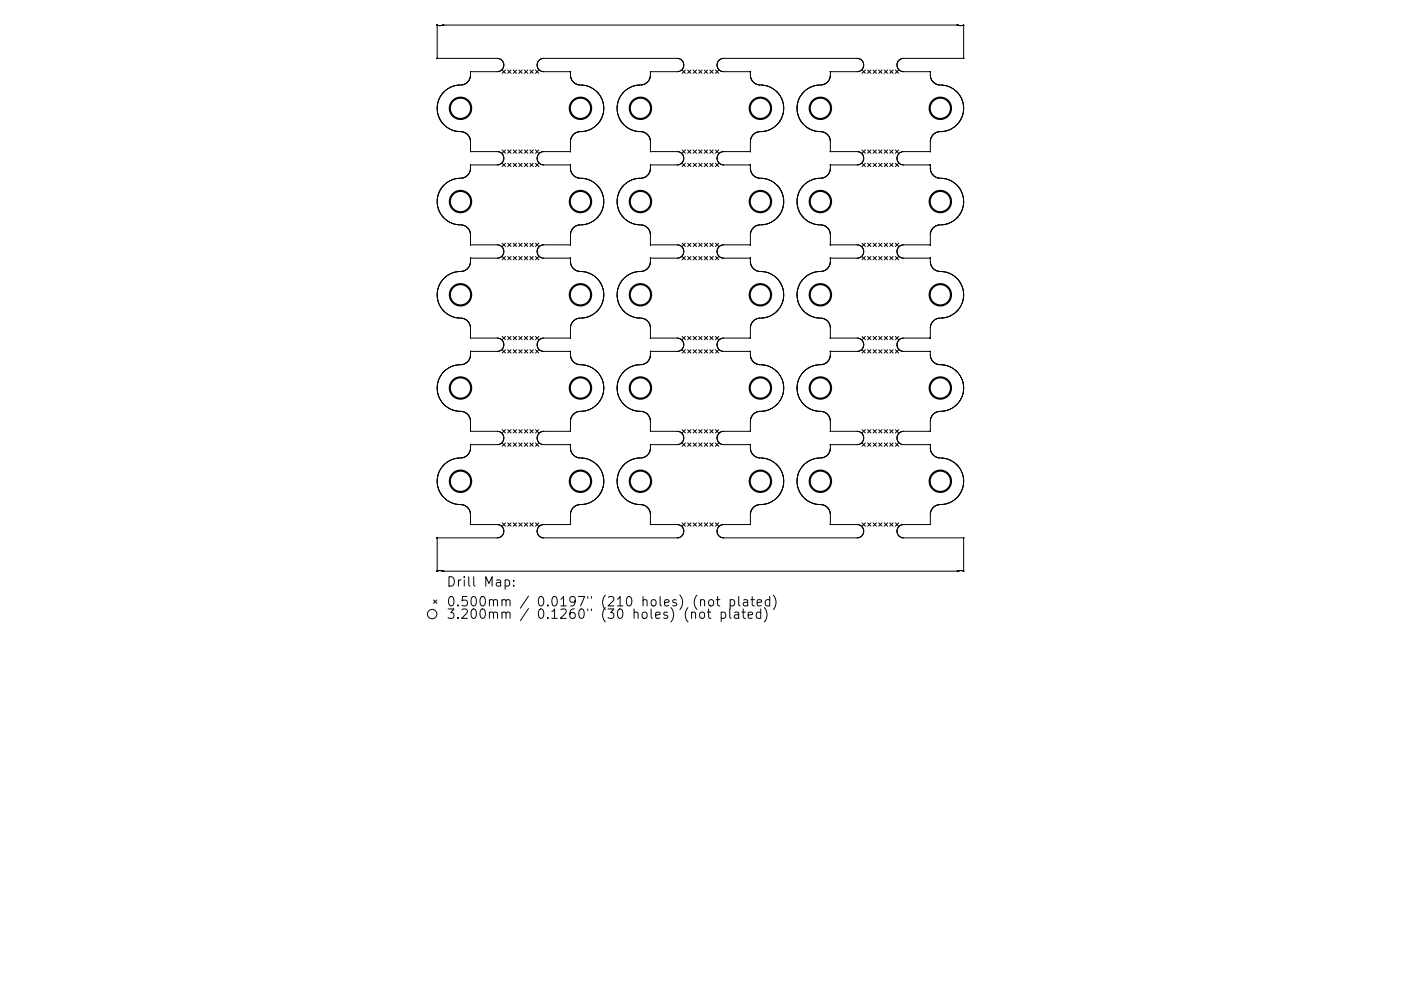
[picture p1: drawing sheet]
<svg xmlns="http://www.w3.org/2000/svg" width="297mm" height="210mm" viewBox="0 0 297 210" stroke-linecap="round" stroke-linejoin="round" font-family="sans-serif">
<defs><g id="words">
<g font-size="2.8">
<text x="94.6" y="124.5">Drill Map:</text>
<text x="94.6" y="128.7">0.500mm / 0.0197&quot; (210 holes) (not plated)</text>
<text x="94.6" y="131.3">3.200mm / 0.1260&quot; (30 holes) (not plated)</text>
</g>
</g></defs>
<g fill="none" stroke="#000" stroke-width=".21">
<path d="M92.7 12.4h.1M92.7 5.3v7.1M92.7 5.3h.1M92.7 12.4h12.9l.8 .3 .4 .7v.6l-.2 .5-.3 .4-.5 .3h-6M92.7 5.3l.9 .1M93.7 5.4h-.1M93.7 5.4h.1M93.8 19.9l-.2 .2M93.8 19.9h.1M93.8 5.4h-.1M93.8 5.4h.1M93.9 19.7l-.1 .2"/>
<path d="M93.9 19.7h.1M93.9 5.3h-.1M93.9 5.3h.1M94 5.3h-.1M94 5.3h.1M94.1 19.5l-.2 .2M94.1 19.5h.1M94.1 5.3h-.1M94.1 5.3h.1M94.4 19.2l-.3 .3M94.5 19.2h.1M94.8 18.9l-.3 .3"/>
<path d="M94.8 18.9h.1M94.9 18.9h-.1M94.9 18.9h.1M95 18.8l-.1 .1M95 18.8h.1M95.1 18.8h.1M95.1 18.8h-.1M95.3 18.6l-.2 .2M95.3 18.6h.1M95.5 18.5l-.2 .1M95.5 18.5h.1M95.7 18.4h.1"/>
<path d="M95.7 18.4l-.2 .1M95.9 18.3l-.2 .1M96 18.3h-.1M96.2 18.3h-.2M96.2 18.3h.1M96.4 18.2l-.2 .1M96.4 18.2h.1M96.9 18.1l-.5 .1M96.9 18.1h.1M97.1 18.1h.1M97.1 18.1h-.2M97.2 18.1h-.1"/>
<path d="M97.2 18.1h.1M97.8 18l-.6 .1M97.8 18h.1M97.9 18h-.1M97.9 18h.1M98 18h-.1M98 18h.1M98.1 18h-.1M98.1 18h.1M98.2 18h-.1M98.2 17.9v.1M98.3 17.9h-.1"/>
<path d="M98.3 17.9h.1M99 17.5l-.7 .4M99.1 17.5h-.1M99.3 17.2l-.2 .3M99.4 17.2h-.1M99.6 16.8l-.2 .4M99.6 16.8h.1M99.6 16.7v.1M99.6 16.7h.1M99.8 15.2l-.2 1.5M99.8 15.2h.1M106.5 14.9l.7 .7"/>
<path d="M107.2 14.9l-.7 .7M107.6 14.9l.7 .7M108.3 14.9l-.7 .7M108.8 14.9l.7 .7M109.5 14.9l-.7 .7M110 14.9l.7 .7M110.7 14.9l-.7 .7M111.2 14.9l.7 .7M111.9 14.9l-.7 .7M112.4 14.9l.7 .7M113.1 14.9l-.7 .7M113.5 14.9l.7 .7"/>
<path d="M114.2 14.9l-.7 .7M120.9 15.2h-6l-.5-.3-.3-.4-.2-.5v-.6l.5-.7 .9-.3h28.3l.9 .3 .4 .7 .1 .6-.2 .5-.4 .4-.5 .3h-6M120.9 15.2h.1M120.9 15.2l.2 1.5M121.1 16.7h.1M121.1 16.7l.4 .6M121.5 17.3h.1M121.5 17.3l.1 .2M121.6 17.5h.1M121.7 17.5l.7 .4M122.4 17.9h.1M122.5 17.9v.1"/>
<path d="M122.5 18l1 .1M123.6 18.1h.1M123.6 18.1l.7 .1M124.3 18.2h.1M124.3 18.2l.2 .1M124.5 18.3h.1M124.5 18.3l.5 .1M125 18.4h.1M125 18.4l.2 .1M125.2 18.5h.1M125.2 18.5l.4 .3M125.6 18.8h.1"/>
<path d="M125.7 18.8h.1M125.7 18.8l.1 .1M125.8 18.9h.1M125.9 18.9h.1M125.9 18.9l.1 .1M126.1 19h.1M126.1 19l.1 .2M126.2 19.2h.1M126.3 19.2l.3 .3M126.6 19.5h.1M126.6 19.5l.2 .2M126.8 19.7h.1"/>
<path d="M126.8 19.7l.1 .2M126.9 19.9h.1M126.9 19.9l.2 .2M131.9 19.9l-.1 .2M131.9 19.9h.1M132.1 19.7h.1M132.1 19.7l-.2 .2M132.6 19.2l-.5 .5M132.6 19.2h.1M133 18.9l-.4 .3M133 18.9h.1M133.2 18.8l-.2 .1"/>
<path d="M133.2 18.8h.1M133.8 18.4h.1M133.8 18.4l-.6 .4M133.9 18.4h-.1M133.9 18.4h.1M134.1 18.3l-.2 .1M134.1 18.3h.1M134.3 18.3h-.2M134.3 18.3h.1M135 18.1l-.7 .2M135.1 18.1h-.1M135.3 18.1h.1"/>
<path d="M135.3 18.1h-.2M135.5 18l-.2 .1M135.6 18h-.1M136.8 17.8l-1.2 .2M136.9 17.7l-.1 .1M137.1 17.6l-.2 .1M137.1 17.5v.1M137.5 17.2l-.4 .3M137.5 17.2h.1M137.7 16.8l-.2 .4M137.7 16.8h.1M137.7 16.7v.1"/>
<path d="M137.8 16.7h-.1M137.9 15.2l-.1 1.5M137.9 15.2h.1M144.6 14.9l.7 .7M145.3 14.9l-.7 .7M145.8 14.9l.7 .7M146.5 14.9l-.7 .7M147 14.9l.7 .7M147.7 14.9l-.7 .7M148.1 14.9l.8 .7M148.9 14.9l-.8 .7M149.3 14.9l.7 .7"/>
<path d="M150 14.9l-.7 .7M150.5 14.9l.7 .7M151.2 14.9l-.7 .7M151.7 14.9l.7 .7M152.4 14.9l-.7 .7M159.1 15.2h-6l-.5-.3-.4-.4-.2-.5 .1-.6 .5-.7 .8-.3h28.4l.8 .3 .5 .7v.6l-.2 .5-.3 .4-.5 .3h-6M159.1 15.2h.1M159.1 15.2l.2 1.6M159.3 16.8h.1M159.3 16.8l.3 .5M159.6 17.3h.1M159.7 17.3l.1 .2"/>
<path d="M159.8 17.5h.1M159.8 17.5l.4 .3M160.2 17.8h.1M160.3 17.8l1.4 .3M161.7 18.1h.1M161.7 18.1h.5M162.2 18.1h.1M162.2 18.1l.5 .2M162.7 18.3h.1M162.7 18.3l.4 .1M163.1 18.4h.1M163.2 18.4h.1"/>
<path d="M163.2 18.4l.4 .2M163.6 18.6h.1M163.6 18.6l.2 .2M163.8 18.8h.1M163.8 18.8l.2 .1M164 18.9h.1M164 18.9l.2 .1M164.2 19h.1M164.2 19l.2 .2M164.4 19.2h.1M164.4 19.2l.2 .1M164.6 19.3v.1"/>
<path d="M164.6 19.4l.3 .3M164.9 19.7h.1M164.9 19.7l.2 .2M165.1 19.9h.1M165.1 19.9l.1 .2M170.1 19.9l-.2 .2M170.1 19.9h.1M170.4 19.5l-.3 .4M170.4 19.5h.1M170.6 19.4l-.2 .1M170.6 19.3v.1M170.9 19l-.3 .3"/>
<path d="M170.9 19h.1M171.1 18.9l-.1 .1M171.1 18.9h.1M171.2 18.9h-.1M171.2 18.9h.1M171.3 18.8l-.1 .1M171.4 18.8h.1M171.8 18.5l-.4 .3M171.8 18.5h.1M172 18.4h.1M172 18.4l-.2 .1M172.5 18.3l-.5 .1"/>
<path d="M172.5 18.3h.1M172.7 18.2l-.2 .1M172.7 18.2h.1M172.9 18.1l-.2 .1M173 18.1h-.1M173.4 18.1h-.4M173.4 18.1h.1M173.5 18.1h-.1M173.5 18.1h.1M173.7 18l-.2 .1M173.7 18h.1M174.9 17.8l-1.2 .2"/>
<path d="M174.9 17.8h.1M175.5 17.3l-.6 .5M175.5 17.3h.1M175.6 17.2l-.1 .1M175.7 17.2h-.1M175.9 16.8l-.2 .4M175.9 16.8h.1M176.1 15.2h.1M176.1 15.2l-.2 1.6M182.8 14.9l.7 .7M183.5 14.9l-.7 .7M183.9 14.9l.7 .7"/>
<path d="M184.6 14.9l-.7 .7M185.1 14.9l.7 .7M185.8 14.9l-.7 .7M186.3 14.9l.7 .7M187 14.9l-.7 .7M187.5 14.9l.7 .7M188.2 14.9l-.7 .7M188.7 14.9l.7 .7M189.4 14.9l-.7 .7M189.8 14.9l.7 .7M190.5 14.9l-.7 .7M197.2 15.2h.1"/>
<path d="M197.2 15.2l.2 1.5M197.4 16.7h.1M197.4 16.7v.1M197.4 16.8h.1M197.4 16.8l.2 .4M197.6 17.2h.1M197.7 17.2l.3 .3M198 17.5v.1M198 17.6l.3 .1M198.3 17.7v.1M198.3 17.8h.1M198.4 17.8h.1"/>
<path d="M198.4 17.8l1.2 .2M199.6 18h.1M199.6 18l.2 .1M199.8 18.1h.1M199.9 18.1h.1M199.9 18.1l.7 .1M200.6 18.2h.1M200.6 18.2l.2 .1M200.8 18.3h.1M200.8 18.3l.5 .1M201.3 18.4h.1M201.3 18.4l.2 .1"/>
<path d="M201.5 18.5h.1M201.5 18.5l.2 .1M201.7 18.6h.1M201.7 18.6l.2 .2M201.9 18.8h.1M202 18.8l.1 .1M202.1 18.9h.1M202.2 18.9h.1M202.2 18.9l.5 .4M202.7 19.3v.1M202.7 19.4l.2 .1M202.9 5.3h-108.8"/>
<path d="M202.9 5.3h.1M202.9 19.5h.1M202.9 19.5l.2 .2M202.9 5.3h.2M203.1 5.3h.1M203.1 19.7h.1M203.1 19.7l.3 .4M203.2 5.3h.1M203.2 5.4h.1M203.3 5.4h.1M204.3 5.3l-1 .1M204.3 5.3h.1"/>
<path d="M204.3 12.4h-12.9l-.8 .3-.4 .7v.6l.2 .5 .3 .4 .5 .3h6M204.3 12.4h.1M204.3 5.3v7.1M92.7 23.1h.1M92.7 22.8v.3M92.7 22.8v.1M92.7 23.1v.2M92.7 23.3h.1M92.7 22.6v.2M92.7 23.3v.1M92.7 22.6h.1M92.7 23.4h.1"/>
<path d="M92.7 23.4v.2M92.7 23.6h.1M92.7 22.4v.2M92.7 23.6l.1 .5M92.7 22.3v.1M92.8 21.9l-.1 .4M92.8 21.9h.1M92.8 24.1h.1M92.8 24.1l.1 .2M92.9 21.7h.1M92.9 24.3h.1M92.9 21.7l-.1 .2"/>
<path d="M92.9 21.6v.1M92.9 24.3v.2M92.9 21.6h.1M92.9 21.4v.2M92.9 24.5l.1 .1M92.9 21.4h.1M92.9 24.5h.1M93 21.4h.1M93 24.6h.1M93 24.6l.1 .4M93 21.4h-.1M93.1 21l-.1 .4"/>
<path d="M93.1 25h.1M93.1 20.9h.1M93.1 25l.1 .2M93.2 20.7h.1M93.2 20.7l-.1 .2M93.2 25.3h.1M93.2 25.3l.1 .1M93.3 20.5h.1M93.3 25.4h.1M93.3 20.5l-.1 .2M93.4 25.5l.1 .1M93.5 25.6h.1"/>
<path d="M93.5 20.3l-.1 .2M93.5 25.6v.1M93.5 20.3h.1M93.5 25.7h.1M93.5 25.7l.1 .2M93.6 25.9h.1M93.6 20.1l-.1 .2M93.6 39.9l-.1 .2M93.6 39.9h.1M93.6 20.1h.1M93.6 25.9l.2 .2M93.8 26.1h.1"/>
<path d="M93.8 39.7l-.2 .2M93.8 39.7h.1M93.8 26.1l.1 .1M93.9 26.2h.1M93.9 39.5l-.1 .2M93.9 26.2v.1M93.9 26.3h.1M93.9 39.5h.1M93.9 26.3l.2 .1M94.1 26.4h.1M94.1 39.3l-.2 .2M94.1 39.3h.1"/>
<path d="M94.1 26.4l.3 .4M94.4 26.8h.1M94.4 39l-.3 .3M94.4 39h.1M94.5 39h.1M94.5 39h-.1M94.5 26.8l.1 .1M94.6 26.9h.1M94.7 26.9h.1M94.7 26.9l.1 .2M94.8 38.7l-.3 .3M94.8 38.7h.1"/>
<path d="M94.8 27.1h.1M94.9 27.1h.1M94.9 27.1l.1 .1M95 38.6l-.2 .1M95 27.2h.1M95 38.6h.1M95.1 38.5l-.1 .1M95.1 27.2h.1M95.1 38.5h.1M95.1 27.2l.2 .1M95.3 38.4h.1M95.3 38.4l-.2 .1"/>
<path d="M95.3 27.3h.1M95.3 27.3l.2 .1M95.5 38.3h.1M95.5 27.4h.1M95.5 38.3l-.2 .1M95.5 27.4l.2 .1M95.7 38.2h.1M95.7 38.2l-.2 .1M95.7 27.5h.1M95.7 27.5l.2 .1M95.9 38.1l-.2 .1M96 27.6h.1"/>
<path d="M96 38.1h-.1M96 27.6l.2 .1M96.2 27.7h.1M96.2 38l-.2 .1M96.2 38h.1M96.2 27.7l.2 .1M96.4 27.8h.1M96.4 38h-.2M96.4 38h.1M96.4 27.8h.2M96.6 27.8h.1M96.7 27.8h.1"/>
<path d="M96.7 27.8l.2 .1M96.9 37.9l-.5 .1M96.9 37.9h.1M96.9 27.9h.1M96.9 27.9h.2M97.1 27.9h.1M97.2 27.9h.1M97.2 27.9h.6M97.8 27.9h.1M97.8 37.8l-.9 .1M97.8 37.8h.1M97.9 27.9h.1"/>
<path d="M97.9 37.8h-.1M97.9 27.9l.2 .1M97.9 37.8h.1M98 37.8h-.1M98 37.8h.1M98.1 37.8h-.1M98.1 28h.1M98.1 37.8h.1M98.1 28h.2M98.2 37.7l-.1 .1M98.2 37.7h.1M98.3 28h.1"/>
<path d="M98.3 37.7h-.1M98.3 28l.1 .1M98.3 37.7h.1M98.4 28.1h.1M98.4 28.1l.6 .4M98.8 37.5l-.5 .2M98.8 37.5h.1M99 37.3l-.2 .2M99 28.5h.1M99.1 28.5l.2 .3M99.1 37.3h-.1M99.1 37.2v.1"/>
<path d="M99.1 37.2h.1M99.3 37l-.2 .2M99.3 28.8h.1M99.4 28.8l.2 .3M99.4 36.9l-.1 .1M99.6 29.1v.1M99.6 36.6l-.2 .3M99.6 29.2h.1M99.6 36.6h.1M99.6 29.2v.1M99.6 29.3h.1M99.6 29.3v.1"/>
<path d="M99.6 29.4l.2 .6M99.8 30v.1M99.8 30.1v2.1M99.8 35l-.2 1.6M99.8 32.2h.1M99.8 32.2h5.9l.8 .5 .3 .9-.3 .9-.8 .5h-5.9M99.8 35h.1M106.5 31.8l.7 .7M106.5 34.6l.7 .7M107.2 31.8l-.7 .7M107.2 34.6l-.7 .7M107.6 31.8l.7 .7"/>
<path d="M107.6 34.6l.7 .7M108.3 31.8l-.7 .7M108.3 34.6l-.7 .7M108.8 31.8l.7 .7M108.8 34.6l.7 .7M109.5 31.8l-.7 .7M109.5 34.6l-.7 .7M110 31.8l.7 .7M110 34.6l.7 .7M110.7 31.8l-.7 .7M110.7 34.6l-.7 .7M111.2 31.8l.7 .7"/>
<path d="M111.2 34.6l.7 .7M111.9 31.8l-.7 .7M111.9 34.6l-.7 .7M112.4 31.8l.7 .7M112.4 34.6l.7 .7M113.1 31.8l-.7 .7M113.1 34.6l-.7 .7M113.5 31.8l.7 .7M113.5 34.6l.7 .7M114.2 32.7l-.3 .9 .3 .9M114.2 34.5h.1M114.2 31.8l-.7 .7"/>
<path d="M114.2 34.6l-.7 .7M114.2 34.5l.5 .4 .5 .1h5.7M114.2 32.6v.1M120.9 32.2h-5.7l-.5 .1-.5 .3M120.9 32.2h.1M120.9 35h.1M120.9 35l.1 1.3 .6 1M121 29.5l-.1 2.7M121 29.4v.1M121.1 29.4h-.1M121.1 29.3v.1M121.1 29.3h.1"/>
<path d="M121.1 29.2v.1M121.5 28.6l-.4 .6M121.5 28.6h.1M121.6 28.5l-.1 .1M121.6 37.3h.1M121.7 37.3l.2 .2M121.7 28.5h-.1M121.9 37.5h.1M121.9 37.5l.3 .1M122.2 37.6h.1M122.2 37.6l.2 .1M122.3 28.1l-.6 .4"/>
<path d="M122.3 28.1h.1M122.4 37.7h.1M122.4 28l-.1 .1M122.4 28h.1M122.5 37.7h.1M122.5 37.7l1 .1M123.5 27.9l-1.1 .1M123.5 27.9h.1M123.5 37.8h.1M123.6 37.8l.2 .1M123.8 37.9h.1M123.8 37.9l.5 .1"/>
<path d="M124 27.8l-.4 .1M124 27.8h.1M124.1 27.8h-.1M124.1 27.8h.1M124.3 27.8h-.2M124.3 38h.1M124.3 27.8h.1M124.3 38h.2M124.5 27.7l-.2 .1M124.5 38h.1M124.5 27.7h.1M124.5 38l.5 .2"/>
<path d="M124.7 27.6l-.2 .1M124.7 27.6h.1M124.8 27.6h-.1M124.8 27.6h.1M125 27.5l-.2 .1M125 27.5h.1M125 38.2h.1M125 38.2l.2 .1M125.2 27.4l-.2 .1M125.2 27.4h.1M125.2 38.3h.1M125.2 38.3l.2 .1"/>
<path d="M125.4 27.3h.1M125.4 27.3l-.2 .1M125.4 38.4h.1M125.4 38.4l.2 .1M125.6 27.2l-.2 .1M125.6 38.5h.1M125.6 38.5l.1 .1M125.6 27.2h.1M125.7 27.2h-.1M125.7 27.2h.1M125.7 38.6h.1M125.7 38.6l.2 .1"/>
<path d="M125.8 27.1l-.1 .1M125.8 27.1h.1M125.9 38.7h.1M125.9 27.1h-.1M125.9 27.1h.1M125.9 38.7l.1 .1M126 26.9l-.1 .2M126 38.8h.1M126.1 38.8h.1M126.1 26.9h.1M126.1 38.8l.1 .2M126.2 39h.1"/>
<path d="M126.2 26.8l-.1 .1M126.3 26.8h-.1M126.3 39h.1M126.3 39l.3 .3M126.6 26.4l-.3 .4M126.6 39.3h.1M126.6 26.4h.1M126.6 39.3l.2 .2M126.8 26.3l-.2 .1M126.8 39.5h.1M126.8 26.3h.1M126.8 26.2v.1"/>
<path d="M126.8 26.2h.1M126.8 39.5l.1 .2M126.9 26.1l-.1 .1M126.9 39.7h.1M126.9 26.1h.1M126.9 39.7l.2 .2M127.1 20.1h.1M127.1 39.9h.1M127.1 25.9l-.2 .2M127.1 25.9h.1M127.1 39.9l.1 .2M127.1 20.1l.1 .2"/>
<path d="M127.2 25.7l-.1 .2M127.2 20.3h.1M127.2 25.6v.1M127.2 20.3l.1 .2M127.3 25.5l-.1 .1M127.3 20.5h.1M127.3 25.5h.1M127.4 20.5h.1M127.4 25.4h.1M127.4 25.4l-.1 .1M127.4 20.5l.1 .2M127.5 25.3l-.1 .1"/>
<path d="M127.5 20.7l.1 .2M127.5 25.2v.1M127.5 20.7h.1M127.6 25l-.1 .2M127.6 25h.1M127.6 21h.1M127.6 21l.1 .2M127.7 21.2h.1M127.7 24.8h.1M127.7 24.8l-.1 .2M127.7 21.2v.2M127.7 24.6v.2"/>
<path d="M127.7 24.6h.1M127.8 21.4h.1M127.8 24.5h.1M127.8 21.4l.1 .5M127.8 24.5l-.1 .1M127.8 24.3v.2M127.8 24.3h.1M127.9 24.1l-.1 .2M127.9 21.9h.1M127.9 24.1h.1M127.9 21.9l.1 .4M128 22.3v.1"/>
<path d="M128 23.6l-.1 .5M128 22.4v.4M128 23.6h.1M128 22.8v.3M128 23.1v.5M128 22.8v.1M128 23.1h.1M130.8 23.1h.1M130.8 23.1l.1 .5M130.8 22.8v.3M130.8 22.8v.1M130.9 22.4l-.1 .4"/>
<path d="M130.9 23.6h.1M130.9 22.3v.1M130.9 23.6l.1 .5M131 21.9h.1M131 24.1h.1M131 21.9l-.1 .4M131 24.1v.2M131 21.7h.1M131 24.3h.1M131 21.7v.2M131 21.6v.1M131 24.3l.3 .7"/>
<path d="M131 21.6h.1M131.1 21.4l-.1 .2M131.1 21.4h.1M131.3 21l-.2 .4M131.3 20.9h.1M131.3 25h.1M131.3 25l.1 .2M131.4 25.2v.1M131.4 20.7h.1M131.4 20.7l-.1 .2M131.4 25.3l.1 .1M131.5 20.5h.1"/>
<path d="M131.5 25.4h.1M131.5 20.5l-.1 .2M131.5 25.5l.1 .1M131.6 25.6h.1M131.6 20.3l-.1 .2M131.6 25.6v.1M131.6 20.3h.1M131.6 25.7h.1M131.6 25.7l.2 .2M131.8 39.9l-.2 .2M131.8 20.1l-.2 .2M131.8 25.9h.1"/>
<path d="M131.8 39.9h.1M131.8 20.1h.1M131.8 25.9l.1 .2M131.9 26.1h.1M131.9 39.7l-.1 .2M131.9 39.7h.1M131.9 26.1l.2 .1M132.1 26.2h.1M132.1 26.2v.1M132.1 39.5l-.2 .2M132.1 26.3h.1M132.1 26.3l.5 .5"/>
<path d="M132.1 39.5h.1M132.6 26.8h.1M132.6 39l-.5 .5M132.6 39h.1M132.6 26.8l.2 .1M132.8 26.9h.1M132.8 26.9l.2 .2M133 38.7l-.4 .3M133 38.7h.1M133 27.1h.1M133 27.1l.2 .1M133.2 27.2h.1"/>
<path d="M133.2 38.6l-.2 .1M133.2 38.5h.1M133.2 27.2l.2 .1M133.4 27.3h.1M133.4 38.4l-.2 .1M133.4 38.4h.1M133.4 27.3l.2 .1M133.6 38.3h.1M133.6 38.3l-.2 .1M133.6 27.4h.1M133.7 27.4h.1M133.7 38.3h-.1"/>
<path d="M133.7 38.3h.1M133.7 27.4l.1 .1M133.8 38.2h.1M133.8 27.5h.1M133.8 38.2l-.1 .1M133.9 38.2h-.1M133.9 27.5h.1M133.9 38.2h.1M133.9 27.5l.2 .1M134.1 38.1l-.2 .1M134.1 27.6h.1M134.1 38.1h.1"/>
<path d="M134.1 27.6l.2 .1M134.3 27.7h.1M134.3 38l-.2 .1M134.3 38h.1M134.3 27.7l.5 .1M134.8 27.8h.1M134.8 27.8l.2 .1M135 37.9l-.7 .1M135 37.9h.1M135 27.9h.1M135.1 37.9h.1M135.1 37.9h-.1"/>
<path d="M135.1 27.9h.2M135.3 27.9h.1M135.3 27.9h.2M135.5 37.8l-.4 .1M135.5 27.9h.1M135.6 27.9l.8 .1 .7 .4M135.6 37.8h-.1M136.8 37.5l-1.2 .3M136.9 37.5h-.1M137.1 28.4h.1M137.1 28.4l.4 .4M137.3 37.2l-.4 .3"/>
<path d="M137.3 37.2h.1M137.5 37l-.2 .2M137.5 28.8h.1M137.5 28.8v.1M137.5 36.9v.1M137.5 28.9h.1M137.6 28.9l.1 .2M137.7 36.7l-.2 .2M137.7 36.7h.1M137.7 36.6v.1M137.7 29.1v.1M137.7 29.2h.1"/>
<path d="M137.7 36.6h.1M137.7 29.2l.1 .1M137.8 29.3v.1M137.8 29.4v.1M137.8 29.5l.1 .5M137.9 30v.1M137.9 30.1v2.1M137.9 35l-.2 1.6M137.9 35h.1M137.9 32.2h.1M137.9 32.2h5.9l.9 .5 .3 .9-.3 .9-.9 .5h-5.9M144.6 31.8l.7 .7"/>
<path d="M144.6 34.6l.7 .7M145.3 31.8l-.7 .7M145.3 34.6l-.7 .7M145.8 31.8l.7 .7M145.8 34.6l.7 .7M146.5 31.8l-.7 .7M146.5 34.6l-.7 .7M147 31.8l.7 .7M147 34.6l.7 .7M147.7 31.8l-.7 .7M147.7 34.6l-.7 .7M148.1 31.8l.8 .7"/>
<path d="M148.1 34.6l.8 .7M148.9 31.8l-.8 .7M148.9 34.6l-.8 .7M149.3 31.8l.7 .7M149.3 34.6l.7 .7M150 31.8l-.7 .7M150 34.6l-.7 .7M150.5 31.8l.7 .7M150.5 34.6l.7 .7M151.2 31.8l-.7 .7M151.2 34.6l-.7 .7M151.7 31.8l.7 .7"/>
<path d="M151.7 34.6l.7 .7M152.4 31.8l-.7 .7M152.4 34.6l-.7 .7M159.1 32.2h-5.9l-.8 .5-.4 .9 .4 .9 .8 .5h5.9M159.1 35h.1M159.1 32.2h.1M159.1 35l.2 1.6M159.2 29.5l-.1 2.7M159.2 29.4v.1M159.2 29.4h.1M159.2 29.3v.1M159.3 36.6h.1"/>
<path d="M159.3 29.2l-.1 .1M159.3 36.6v.1M159.3 29.1v.1M159.3 36.7h.1M159.3 36.7l.5 .6M159.4 28.9l-.1 .2M159.5 28.9h-.1M159.6 28.6l-.1 .3M159.7 28.6h-.1M159.8 28.5l-.1 .1M159.8 37.3h.1M159.8 37.3l.4 .3"/>
<path d="M159.8 28.5h.1M160.2 37.6h.1M160.3 37.6h.1M160.3 37.6l1.4 .2M161.7 27.9l-1.1 .1-.8 .5M161.7 37.8h.1M161.7 27.9h.1M161.7 37.8l.2 .1M161.9 37.9h.1M162 37.9h.1M162 37.9h.2M162.2 37.9h.1"/>
<path d="M162.2 27.8l-.5 .1M162.2 27.8h.1M162.2 37.9l.5 .1M162.7 27.7l-.5 .1M162.7 38h.1M162.7 27.7h.1M162.7 38l.4 .2M162.9 27.6l-.2 .1M162.9 27.6h.1M163.1 27.5h.1M163.1 27.5l-.2 .1M163.2 38.2h.1"/>
<path d="M163.2 27.5h-.1M163.2 38.2l.1 .1M163.2 27.5h.1M163.3 27.4h.1M163.3 27.4l-.1 .1M163.4 38.3h.1M163.4 27.4h-.1M163.4 27.4h.1M163.4 38.3l.2 .1M163.6 27.3h.1M163.6 27.3l-.2 .1M163.6 38.4h.1"/>
<path d="M163.6 38.4l.2 .1M163.8 27.2l-.2 .1M163.8 38.5v.1M163.8 27.2h.1M163.8 38.6l.2 .1M164 27.1l-.2 .1M164 27.1h.1M164 38.7h.1M164 38.7l.2 .1M164.2 26.9h.1M164.2 38.8h.1M164.2 26.9l-.2 .2"/>
<path d="M164.2 38.8l.2 .2M164.4 26.8l-.2 .1M164.4 39h.1M164.4 26.8h.1M164.4 39l.5 .5M164.6 26.6l-.2 .2M164.6 26.6h.1M164.9 26.3l-.3 .3M164.9 39.5h.1M164.9 26.3h.1M164.9 26.2h.1M164.9 26.2v.1"/>
<path d="M164.9 39.5l.2 .2M165.1 39.7h.1M165.1 26.1l-.2 .1M165.1 26.1h.1M165.1 39.7l.1 .2M165.2 20.1h.1M165.2 25.9l-.1 .2M165.2 39.9h.1M165.2 25.9h.1M165.2 39.9l.2 .2M165.2 20.1l.2 .2M165.4 20.3h.1"/>
<path d="M165.4 25.7l-.2 .2M165.4 25.7h.1M165.4 20.3l.1 .2M165.5 20.5h.1M165.5 25.5l-.1 .1M165.5 25.5h.1M165.5 25.4v.1M165.5 25.4h.1M165.5 20.5l.1 .2M165.6 20.7l.1 .2M165.6 20.7h.1M165.7 25l-.2 .4"/>
<path d="M165.7 20.9h.1M165.7 25h.1M165.7 20.9v.1M165.7 21h.1M165.7 21l.1 .2M165.8 21.2h.1M165.8 24.8h.1M165.8 24.8l-.1 .2M165.8 21.2l.1 .2M165.9 24.6l-.1 .2M165.9 24.6h.1M165.9 21.4h.1"/>
<path d="M165.9 24.5h.1M165.9 24.5v.1M165.9 21.4l.1 .2M166 21.6h.1M166 24.3l-.1 .2M166 21.6v.1M166 21.7h.1M166 24.3h.1M166 21.7v.2M166 21.9h.1M166 24.1v.2M166 24.1h.1"/>
<path d="M166 21.9l.1 .2M166.1 22.1h.1M166.1 23.9h.1M166.1 23.9l-.1 .2M166.1 23.8h.1M166.1 23.8v.1M166.1 22.1v.2M166.1 22.3v.1M166.1 23.6v.2M166.1 23.6h.1M166.1 22.4l.1 .4M166.2 22.8v.3"/>
<path d="M166.2 23.1l-.1 .5M166.2 22.8v.1M166.2 23.1h.1M169 23.1h.1M169 22.8v.3M169 23.1v.5M169 22.8v.1M169 22.4v.4M169 23.6h.1M169 22.3v.1M169 23.6l.1 .5M169.1 21.9h.1"/>
<path d="M169.1 21.9l-.1 .4M169.1 24.1h.1M169.1 24.1l.1 .2M169.2 24.3h.1M169.2 24.3v.2M169.2 21.4l-.1 .5M169.2 21.4h.1M169.2 24.5h.1M169.2 24.5l.1 .1M169.3 24.6h.1M169.3 24.6v.2M169.3 21.2v.2"/>
<path d="M169.3 24.8h.1M169.3 21.2h.1M169.3 24.8l.1 .2M169.4 25h.1M169.4 21l-.1 .2M169.4 21h.1M169.4 25l.2 .4M169.4 20.9h.1M169.4 20.9v.1M169.5 20.7l-.1 .2M169.5 20.7h.1M169.6 20.5h.1"/>
<path d="M169.6 25.4h.1M169.6 20.5l-.1 .2M169.7 25.5l.1 .1M169.8 25.6v.1M169.8 20.3l-.1 .2M169.8 20.3h.1M169.8 25.7l.1 .2M169.9 39.9l-.1 .2M169.9 20.1l-.1 .2M169.9 25.9h.1M169.9 39.9h.1M169.9 20.1h.1"/>
<path d="M169.9 25.9l.2 .2M170.1 26.1h.1M170.1 39.7l-.2 .2M170.1 39.7h.1M170.1 26.1l.1 .1M170.2 26.2h.1M170.2 26.2v.1M170.2 26.3h.1M170.2 26.3l.2 .1M170.4 26.4h.1M170.4 39.3l-.3 .4M170.4 39.3h.1"/>
<path d="M170.4 26.4l.2 .2M170.6 26.6h.1M170.6 26.6l.3 .3M170.7 39l-.3 .3M170.7 39h.1M170.8 39h.1M170.8 39h-.1M170.9 38.8l-.1 .2M170.9 38.8h.1M171 26.9h.1M171 38.8h-.1M171 38.8h.1"/>
<path d="M171 26.9l.1 .2M171.1 27.1h.1M171.1 38.7l-.1 .1M171.2 38.7h-.1M171.2 27.1h.1M171.2 27.1l.1 .1M171.3 38.6l-.1 .1M171.4 27.2h.1M171.4 38.5l-.1 .1M171.4 27.2l.2 .1M171.6 27.3h.1M171.6 38.4l-.2 .1"/>
<path d="M171.6 38.4h.1M171.6 27.3l.2 .1M171.8 38.3h.1M171.8 27.4h.1M171.8 38.3l-.2 .1M171.8 27.4l.2 .1M172 38.2h.1M172 27.5h.1M172 38.2l-.2 .1M172 27.5l.2 .1M172.2 27.6h.1M172.3 27.6h.1"/>
<path d="M172.3 27.6l.2 .1M172.5 38l-.5 .2M172.5 27.7h.1M172.5 38h.1M172.5 27.7l.4 .1M172.9 37.9l-.4 .1M173 27.8h.1M173 37.9h-.1M173 27.8l.4 .1M173.2 37.9h.1M173.2 37.9h-.2M173.4 27.9h.1"/>
<path d="M173.5 27.9h.1M173.5 27.9h.2M173.7 37.8l-.5 .1M173.7 27.9h.1M173.7 37.8h.1M173.7 27.9l1 .2 .8 .5M174.8 37.6l-1.1 .2M174.8 37.6h.1M174.9 37.6h-.1M174.9 37.6h.1M175.4 37.2l-.5 .4M175.4 37.2h.1"/>
<path d="M175.5 28.6h.1M175.5 28.6l.1 .2M175.6 37l-.2 .2M175.6 28.8h.1M175.7 36.9l-.1 .1M175.7 28.8v.1M175.7 28.9h.1M175.7 28.9l.2 .2M175.8 36.7l-.1 .2M175.8 36.7h.1M175.9 29.1v.1M175.9 36.6l-.1 .1"/>
<path d="M175.9 29.2v.1M175.9 36.6h.1M175.9 29.3v.1M175.9 29.4h.1M176 29.4v.1M176 29.5l.1 .5M176.1 30v.1M176.1 30.1v2.1M176.1 35h.1M176.1 32.2h.1M176.1 35l-.2 1.6M176.1 32.2h5.9l.8 .5 .3 .9-.3 .9-.8 .5h-5.9"/>
<path d="M182.8 31.8l.7 .7M182.8 34.6l.7 .7M183.5 34.6l-.7 .7M183.5 31.8l-.7 .7M183.9 31.8l.7 .7M183.9 34.6l.7 .7M184.6 31.8l-.7 .7M184.6 34.6l-.7 .7M185.1 31.8l.7 .7M185.1 34.6l.7 .7M185.8 34.6l-.7 .7M185.8 31.8l-.7 .7"/>
<path d="M186.3 31.8l.7 .7M186.3 34.6l.7 .7M187 34.6l-.7 .7M187 31.8l-.7 .7M187.5 31.8l.7 .7M187.5 34.6l.7 .7M188.2 34.6l-.7 .7M188.2 31.8l-.7 .7M188.7 31.8l.7 .7M188.7 34.6l.7 .7M189.4 31.8l-.7 .7M189.4 34.6l-.7 .7"/>
<path d="M189.8 31.8l.7 .7M189.8 34.6l.7 .7M190.5 34.6l-.7 .7M190.5 31.8l-.7 .7M197.2 32.2h-5.9l-.8 .5-.3 .9 .3 .9 .8 .5h5.9M197.2 35h.1M197.2 32.2h.1M197.2 35l.2 1.6M197.3 29.5l-.1 2.7M197.3 29.4v.1M197.4 29.3l-.1 .1M197.4 29.2v.1"/>
<path d="M197.4 29.2h.1M197.4 36.6h.1M197.4 29.1v.1M197.4 36.6l.1 .1M197.5 36.7h.1M197.5 36.7l.1 .2M197.6 28.9l-.2 .2M197.6 28.9h.1M197.6 36.9l.1 .1M197.6 28.8v.1M197.7 28.8h-.1M197.7 37l.2 .2"/>
<path d="M197.9 37.2h.1M197.9 37.2l.4 .3M198 28.4l-.3 .4M198 28.4h.1M198.3 37.5h.1M198.3 37.5l.1 .1M198.4 37.6h.1M198.4 37.6l1.2 .2M199.6 27.9l-.8 .1-.8 .4M199.6 37.8h.1M199.6 37.8l.5 .1M199.6 27.9h.1"/>
<path d="M199.8 27.9h.1M199.8 27.9h-.2M199.9 27.9h-.1M199.9 27.9h.1M200.1 37.9h.1M200.1 37.9l.5 .1M200.3 27.8l-.4 .1M200.3 27.8h.1M200.4 27.8h-.1M200.4 27.8h.1M200.6 38h.1M200.6 38h.2"/>
<path d="M200.8 27.7l-.4 .1M200.8 38h.1M200.8 27.7h.1M200.8 38l.5 .2M201.3 27.5l-.5 .2M201.3 38.2h.1M201.3 27.5h.1M201.3 38.2l.2 .1M201.5 27.4h.1M201.5 38.3h.1M201.5 27.4l-.2 .1M201.5 38.3l.2 .1"/>
<path d="M201.7 27.3h.1M201.7 27.3l-.2 .1M201.7 38.4h.1M201.7 38.4l.2 .1M201.9 27.2l-.2 .1M201.9 38.5l.1 .1M202 27.2h.1M202 38.6l.1 .1M202.2 38.7h.1M202.2 38.7l.3 .3M202.3 26.9l-.3 .3M202.3 26.9h.1"/>
<path d="M202.4 26.9h-.1M202.4 26.9h.1M202.5 39h.1M202.6 39h.1M202.6 39l.3 .3M202.7 26.6l-.3 .3M202.7 26.6h.1M202.9 39.3h.1M202.9 26.4l-.2 .2M202.9 26.4h.1M202.9 39.3l.2 .2M203.1 39.5h.1"/>
<path d="M203.1 26.3l-.2 .1M203.1 26.3h.1M203.1 26.2v.1M203.1 39.5l.3 .4M203.1 26.2h.1M203.4 20.1h.1M203.4 25.9l-.3 .3M203.4 39.9h.1M203.4 25.9h.1M203.4 39.9l.1 .2M203.4 20.1l.1 .2M203.5 25.7l-.1 .2"/>
<path d="M203.5 20.3h.1M203.5 25.6v.1M203.5 20.3l.1 .2M203.6 25.5l-.1 .1M203.7 20.5h.1M203.7 25.4h.1M203.7 20.5l.1 .2M203.8 25.3l-.1 .1M203.8 20.7h.1M203.8 25.2h.1M203.8 20.7l.1 .2M203.9 20.9v.1"/>
<path d="M203.9 25l-.1 .2M203.9 21l.1 .4M203.9 25h.1M204 21.4h.1M204.1 21.4v.2M204.1 24.3l-.2 .7M204.1 21.6h.1M204.1 21.6v.1M204.1 21.7h.1M204.1 24.3h.1M204.1 21.7l.1 .2M204.2 21.9h.1"/>
<path d="M204.2 24.1l-.1 .2M204.2 24.1h.1M204.2 21.9l.1 .4M204.3 23.6l-.1 .5M204.3 22.3v.1M204.3 23.6h.1M204.3 22.4v.2M204.3 22.6h.1M204.3 23.4h.1M204.3 23.4v.2M204.3 23.3v.1M204.3 22.6v.2"/>
<path d="M204.3 23.3h.1M204.3 23.1v.2M204.3 22.8v.3M204.3 22.8v.1M204.3 23.1h.1M92.7 42.9h.1M92.7 42.6v.3M92.7 42.9v.2M92.7 42.6v.1M92.7 43.1h.1M92.7 42.4v.2M92.7 42.4h.1"/>
<path d="M92.7 43.1l.1 .5M92.7 42.2v.2M92.7 42.1v.1M92.8 43.6h.1M92.8 43.6v.2M92.8 41.7l-.1 .4M92.8 41.7h.1M92.8 43.8h.1M92.8 43.8v.1M92.8 43.9h.1M92.8 43.9l.1 .2M92.9 44.1h.1"/>
<path d="M92.9 41.4h.1M92.9 41.4l-.1 .2M92.9 44.1v.2M92.9 41.2h.1M92.9 44.3h.1M92.9 44.3l.1 .1M92.9 41.2v.2M93 41.2h.1M93 44.4h.1M93 41.2h-.1M93 44.4v.2M93 44.6h.1"/>
<path d="M93 44.6l.1 .2M93.1 40.7l-.1 .5M93.1 44.8h.1M93.1 40.7h.1M93.1 44.8l.1 .2M93.2 40.5l-.1 .2M93.2 45h.1M93.2 40.5h.1M93.2 45l.1 .2M93.3 40.3h.1M93.3 45.2h.1M93.3 40.3l-.1 .2"/>
<path d="M93.3 45.2l.1 .1M93.4 45.3h.1M93.4 45.3l.1 .1M93.5 59.9l-.1 .2M93.5 45.4h.1M93.5 40.1l-.1 .2M93.5 59.9h.1M93.5 45.4v.1M93.5 40.1h.1M93.5 45.5h.1M93.5 59.8v.1M93.5 45.5l.1 .1"/>
<path d="M93.5 59.8h.1M93.6 45.6h.1M93.6 59.7l-.1 .1M93.6 59.7h.1M93.6 59.6v.1M93.6 45.7l.2 .1M93.6 59.6h.1M93.8 45.8v.1M93.8 59.5l-.2 .1M93.8 59.4v.1M93.8 45.9l.1 .1M93.9 46h.1"/>
<path d="M93.9 59.3l-.1 .1M93.9 59.3h.1M93.9 46l.2 .2M94.1 46.2h.1M94.1 59.1l-.2 .2M94.1 46.2l.3 .3M94.1 59.1h.1M94.3 58.9l-.2 .2M94.3 58.9h.1M94.4 58.8l-.1 .1M94.4 58.8h.1M94.5 58.7l-.1 .1"/>
<path d="M94.5 46.6h.1M94.5 46.6l.1 .1M94.5 58.7h.1M94.6 46.7h.1M94.6 58.6l-.1 .1M94.6 58.6h.1M94.7 58.6h-.1M94.7 46.7h.1M94.7 58.6h.1M94.7 46.7l.1 .1M94.8 46.8h.1M94.8 46.8l.1 .1"/>
<path d="M94.9 46.9h.1M94.9 46.9l.1 .1M95 47h.1M95.1 47h.1M95.1 47l.2 .1M95.3 58.2h.1M95.3 58.2l-.6 .4M95.3 47.1h.1M95.3 47.1l.2 .1M95.5 47.2h.1M95.5 58.1h.1M95.5 58.1l-.2 .1"/>
<path d="M95.5 47.2l.2 .1M95.7 47.3h.1M95.7 58l-.2 .1M95.7 58h.1M95.7 47.3l.7 .3M95.9 57.9l-.2 .1M96 57.9h-.1M96.2 57.8l-.2 .1M96.2 57.8h.1M96.4 47.6h.1M96.4 57.8h-.2M96.4 57.8h.1"/>
<path d="M96.4 57.7v.1M96.4 57.7h.1M96.4 47.6h.2M96.6 47.6h.1M96.6 57.7h.1M96.6 57.7h-.2M96.7 57.7h.1M96.7 47.6h.1M96.7 57.7h-.1M96.7 47.6h.2M96.9 47.6v.1M96.9 57.7h.1"/>
<path d="M96.9 57.7h-.2M96.9 47.7h.9M97.8 57.6l-.9 .1M97.8 47.7h.1M97.8 57.6h.1M97.9 57.6h-.1M97.9 47.7h.1M97.9 57.6h.1M98 47.7h.1M98 57.6h-.1M98 47.7l.1 .1M98 57.6h.1"/>
<path d="M98.1 47.8h.1M98.1 57.5l-.1 .1M98.1 57.5h.1M98.2 47.8h.1M98.2 57.5h-.1M98.2 57.5h.1M98.3 47.8h.1M98.3 47.8l.1 .1M98.4 47.9h.1M98.4 57.5h-.2M98.4 57.4v.1M98.4 47.9l.7 .4"/>
<path d="M98.8 57.3l-.4 .1M98.8 57.2v.1M99.1 57l-.3 .2M99.1 48.3h.1M99.1 48.3l.2 .2M99.1 57h.1M99.3 56.8l-.2 .2M99.3 48.5h.1M99.3 48.5l.3 .6M99.3 56.8h.1M99.6 49.1v.1M99.6 49.2l.1 .1"/>
<path d="M99.7 49.3v.1M99.7 49.4h.1M99.7 49.4v.1M99.7 49.5h.1M99.7 49.5v.1M99.7 49.6h.1M99.7 55.7l-.4 1.1M99.7 49.6v.1M99.7 55.6v.1M99.7 49.7l.1 .1M99.8 49.8h.1M99.8 49.8v2.1"/>
<path d="M99.8 54.8l-.1 .8M99.8 51.9h.1M99.8 54.8h.1M99.8 51.9l5.9 .1 .8 .5 .3 .9-.3 .9-.8 .4-5.9 .1M106.5 51.6l.7 .7M106.5 54.4l.7 .7M107.2 51.6l-.7 .7M107.2 54.4l-.7 .7M107.6 51.6l.7 .7M107.6 54.4l.7 .7M108.3 51.6l-.7 .7M108.3 54.4l-.7 .7"/>
<path d="M108.8 51.6l.7 .7M108.8 54.4l.7 .7M109.5 51.6l-.7 .7M109.5 54.4l-.7 .7M110 51.6l.7 .7M110 54.4l.7 .7M110.7 51.6l-.7 .7M110.7 54.4l-.7 .7M111.2 51.6l.7 .7M111.2 54.4l.7 .7M111.9 51.6l-.7 .7M111.9 54.4l-.7 .7"/>
<path d="M112.4 51.6l.7 .7M112.4 54.4l.7 .7M113.1 51.6l-.7 .7M113.1 54.4l-.7 .7M113.5 51.6l.7 .7M113.5 54.4l.7 .7M114.2 51.6l-.7 .7M114.2 54.4l-.7 .7M120.9 51.9l-5.9 .1-.8 .5-.3 .9 .3 .9 .8 .4 5.9 .1M120.9 54.8h.1M120.9 51.9h.1M120.9 54.8l.1 1.1 .4 .9"/>
<path d="M121 49.7l-.1 2.2M121 49.6v.1M121 49.6h.1M121 49.5v.1M121 49.4v.1M121 49.3v.1M121 49.3h.1M121 49.2v.1M121.1 49.2h-.1M121.1 49.1v.1M121.4 48.5l-.3 .6M121.4 56.8h.1"/>
<path d="M121.4 56.8l.4 .4M121.4 48.5h.1M121.8 48.1l-.4 .4M121.8 57.2h.1M121.8 48.1h.1M121.9 57.2v.1M121.9 57.3l.3 .1M122.2 47.9l-.4 .2M122.2 57.4h.1M122.2 47.9h.1M122.3 57.4v.1M122.3 47.9h-.1"/>
<path d="M122.3 47.9h.1M122.3 57.5h.2M122.4 47.8l-.1 .1M122.4 47.8h.1M122.5 57.5h.1M122.5 47.8h-.1M122.5 57.5l1 .1M122.5 47.8h.1M123.5 57.6h.1M123.5 47.7l-1 .1M123.6 47.7h-.1M123.6 57.6l.2 .1"/>
<path d="M123.8 57.7h.1M123.8 57.7h.2M124 47.6l-.4 .1M124 57.7h.1M124 47.6h.1M124.1 47.6h.1M124.1 57.7h.1M124.1 47.6h-.1M124.1 57.7h.2M124.3 57.7h.1M124.3 47.6h-.2M124.3 57.7v.1"/>
<path d="M124.3 57.8h.1M124.3 47.6h.1M124.3 57.8h.2M124.5 57.8h.1M124.5 57.8l.5 .2M124.7 47.4l-.4 .2M124.7 47.4h.1M124.8 47.4h-.1M124.8 47.4h.1M125 47.3h.1M125 47.3l-.2 .1M125 58h.1"/>
<path d="M125 58l.2 .1M125.2 58.1h.1M125.2 47.2l-.2 .1M125.2 47.2h.1M125.2 58.1l.2 .1M125.4 58.2h.1M125.4 47.1h.1M125.4 47.1l-.2 .1M125.4 58.2l.4 .2M125.6 47l-.2 .1M125.6 47h.1M125.7 47h.1"/>
<path d="M125.7 47h-.1M125.8 58.4h.1M125.8 46.9l-.1 .1M125.8 58.4l.1 .1M125.8 46.9h.1M125.9 46.8l-.1 .1M125.9 58.5h.1M125.9 58.5l.1 .1M125.9 46.8h.1M126 46.7l-.1 .1M126 58.6h.1M126.1 46.7h.1"/>
<path d="M126.1 58.6h.1M126.1 58.6l.3 .3M126.2 46.6l-.1 .1M126.3 46.5l-.1 .1M126.4 58.9h.1M126.4 58.9l.2 .2M126.6 46.2l-.3 .3M126.6 59.1h.1M126.6 46.2h.1M126.6 59.1l.2 .2M126.8 59.3h.1M126.8 46l-.2 .2"/>
<path d="M126.8 46h.1M126.8 59.3l.1 .1M126.9 59.4h.1M126.9 45.9l-.1 .1M126.9 45.8h.1M126.9 59.5l.2 .1M127.1 45.7l-.2 .1M127.1 59.6h.1M127.1 59.6v.1M127.1 45.7h.1M127.1 45.6v.1M127.1 59.7h.1"/>
<path d="M127.1 59.7l.2 .4M127.1 45.6h.1M127.2 40.1h.1M127.2 40.1l.1 .2M127.3 45.3l-.2 .3M127.3 40.3h.1M127.3 45.3h.1M127.4 40.3l.1 .2M127.4 40.3h.1M127.4 45.2h.1M127.4 45.2l-.1 .1M127.5 40.5h.1"/>
<path d="M127.5 40.5l.1 .2M127.6 40.7h.1M127.6 44.8l-.2 .4M127.6 44.8h.1M127.6 40.7l.1 .2M127.7 40.9h.1M127.7 44.6h.1M127.7 40.9v.1M127.7 44.6l-.1 .2M127.7 41h.1M127.7 41v.2M127.7 44.4v.2"/>
<path d="M127.7 44.4h.1M127.8 41.2h.1M127.8 44.3h.1M127.8 41.2l.1 .4M127.8 44.3l-.1 .1M127.8 44.1v.2M127.8 44.1h.1M127.9 43.9l-.1 .2M127.9 41.6h.1M127.9 43.9h.1M127.9 41.7l.1 .4M127.9 43.8h.1"/>
<path d="M127.9 43.8v.1M127.9 43.6v.2M127.9 43.6h.1M128 42.1v.1M128 42.2v.4M128 42.9l-.1 .7M128 42.6v.3M128 42.6v.1M128 42.9h.1M130.8 42.9h.1M130.8 42.9l.1 .7M130.8 42.6v.3"/>
<path d="M130.8 42.6v.1M130.9 42.2l-.1 .4M130.9 42.1v.1M130.9 43.6h.1M130.9 43.6l.1 .2M131 41.7h.1M131 43.8h.1M131 41.7l-.1 .4M131 43.8v.1M131 43.9h.1M131 43.9v.2M131 41.4h.1"/>
<path d="M131 44.1h.1M131 41.4v.2M131 44.1l.2 .5M131.1 41.2l-.1 .2M131.1 41.2h.1M131.2 44.6h.1M131.2 44.6l.1 .2M131.3 40.7l-.2 .5M131.3 40.7h.1M131.3 44.8h.1M131.3 44.8l.1 .2M131.4 45h.1"/>
<path d="M131.4 40.5h.1M131.4 40.5l-.1 .2M131.4 45l.1 .2M131.5 40.3l-.1 .2M131.5 40.3h.1M131.5 45.2h.1M131.5 45.2v.1M131.5 45.3h.1M131.5 45.3l.1 .1M131.6 59.9l-.1 .2M131.6 45.4h.1M131.6 40.1l-.1 .2"/>
<path d="M131.6 59.9h.1M131.6 45.4v.1M131.6 40.1h.1M131.6 59.8v.1M131.6 45.5h.1M131.6 59.8h.1M131.6 45.5l.2 .1M131.8 45.6h.1M131.8 59.7l-.2 .1M131.8 59.7h.1M131.8 59.6v.1M131.8 45.7l.1 .1"/>
<path d="M131.8 59.6h.1M131.9 59.5l-.1 .1M131.9 45.9h.1M131.9 59.4h.1M131.9 45.9l.2 .1M132.1 46h.1M132.1 59.3l-.2 .1M132.1 59.3h.1M132.1 46l.1 .2M132.2 59.1l-.1 .2M132.3 46.2h.1M132.3 59.1h-.1"/>
<path d="M132.3 46.2l.3 .3M132.4 58.9h.1M132.4 58.9l-.1 .2M132.6 58.8l-.2 .1M132.6 58.8h.1M132.6 46.6h.1M132.6 58.7v.1M132.6 58.7h.1M132.6 46.6l.2 .1M132.8 46.7h.1M132.8 46.7l.2 .1M133 46.8v.1"/>
<path d="M133 58.5l-.4 .2M133 58.4v.1M133 46.9l.2 .1M133.2 47h.1M133.2 58.3l-.2 .1M133.2 58.3h.1M133.2 47l.2 .1M133.4 58.2h.1M133.4 58.2l-.2 .1M133.4 47.1h.1M133.4 47.1l.2 .1M133.6 47.2h.1"/>
<path d="M133.6 58.1h.1M133.6 58.1l-.2 .1M133.7 58.1h-.1M133.7 47.2h.1M133.7 58.1h.1M133.7 47.2l.1 .1M133.8 47.3h.1M133.8 58l-.1 .1M133.8 58h.1M133.9 47.3h.1M133.9 58h-.1M133.9 47.3l.2 .1"/>
<path d="M133.9 58h.1M134.1 47.4h.1M134.1 57.9l-.2 .1M134.1 57.9h.1M134.1 47.4l.7 .2M134.3 57.8l-.2 .1M134.3 57.8h.1M134.5 57.8h.1M134.5 57.8h-.2M134.6 57.7l-.1 .1M134.6 57.7h.1M134.8 47.6h.1"/>
<path d="M134.8 57.7h.1M134.8 57.7h-.2M134.8 47.6h.2M135 47.6l.1 .1M135 57.7h-.2M135.1 57.7h.1M135.1 47.7h.4M135.5 57.6l-.4 .1M135.5 47.7h.1M135.6 47.7l.8 .1 .7 .4M135.6 57.6h-.1M136.8 57.3l-1.2 .3"/>
<path d="M136.9 57.3h-.1M137.1 48.2h.1M137.1 48.2l.2 .1M137.3 57l-.4 .3M137.3 48.3h.1M137.3 48.3l.1 .2M137.3 57h.1M137.4 48.5h.1M137.4 56.8l-.1 .2M137.4 48.5l.1 .1M137.4 56.8h.1M137.5 48.6l.1 .1"/>
<path d="M137.6 48.7l.2 .5M137.6 56.6l-.2 .2M137.6 56.5v.1M137.7 56.5h-.1M137.7 56.4v.1M137.8 49.2v.1M137.8 49.3h.1M137.8 49.3l.1 .1M137.9 49.4h.1M137.9 49.4v.1M137.9 49.5h.1M137.9 49.5v.1"/>
<path d="M137.9 49.6h.1M137.9 55.7l-.2 .7M137.9 49.6v.1M137.9 55.6v.1M137.9 49.7v.1M137.9 49.8h.1M137.9 49.8v2.1M137.9 54.8v.8M137.9 54.8h.1M137.9 51.9h.1M137.9 51.9l5.9 .1 .9 .5 .3 .9-.3 .9-.9 .4-5.9 .1M144.6 51.6l.7 .7"/>
<path d="M144.6 54.4l.7 .7M145.3 51.6l-.7 .7M145.3 54.4l-.7 .7M145.8 51.6l.7 .7M145.8 54.4l.7 .7M146.5 51.6l-.7 .7M146.5 54.4l-.7 .7M147 51.6l.7 .7M147 54.4l.7 .7M147.7 51.6l-.7 .7M147.7 54.4l-.7 .7M148.1 51.6l.8 .7"/>
<path d="M148.1 54.4l.8 .7M148.9 51.6l-.8 .7M148.9 54.4l-.8 .7M149.3 51.6l.7 .7M149.3 54.4l.7 .7M150 51.6l-.7 .7M150 54.4l-.7 .7M150.5 51.6l.7 .7M150.5 54.4l.7 .7M151.2 51.6l-.7 .7M151.2 54.4l-.7 .7M151.7 51.6l.7 .7"/>
<path d="M151.7 54.4l.7 .7M152.4 54.4l-.7 .7M152.4 51.6l-.7 .7M159.1 54.8h.1M159.1 51.9l-5.9 .1-.8 .5-.4 .9 .4 .9 .8 .4 5.9 .1M159.1 51.9h.1M159.1 54.8v1l.2 .6M159.1 49.7v2.2M159.1 49.6v.1M159.1 49.6h.1M159.1 49.5v.1M159.1 49.5h.1"/>
<path d="M159.1 49.4v.1M159.1 49.4h.1M159.2 49.3l-.1 .1M159.2 49.3h.1M159.2 49.2v.1M159.2 49.2h.1M159.2 49.1v.1M159.3 56.4v.1M159.3 56.5h.1M159.4 56.5v.1M159.4 56.6l.5 .6M159.4 48.7l-.2 .4"/>
<path d="M159.5 48.6l-.1 .1M159.9 48.1l-.4 .5M159.9 57.2h.1M160 57.2l.2 .1M160 48.1h-.1M160.2 57.3l.1 .1M160.3 57.4h.1M160.3 47.9l-.3 .2M160.3 47.9h.1M160.3 57.4l1.4 .2M161.7 47.7l-1.4 .2M161.7 57.6h.1"/>
<path d="M161.7 47.7h.1M161.7 57.6l.2 .1M161.9 57.7h.1M162 57.7h.1M162 57.7h.2M162.2 47.6l-.5 .1M162.2 57.7h.1M162.2 47.6h.1M162.2 57.7h.2M162.4 57.7h.1M162.4 57.7l.1 .1M162.5 57.8h.1"/>
<path d="M162.5 57.8h.2M162.7 47.5l-.5 .1M162.7 57.8h.1M162.7 57.8l.4 .2M162.7 47.5h.1M162.9 47.4l-.2 .1M162.9 47.4h.1M163.1 47.3h.1M163.1 47.3l-.2 .1M163.2 58h.1M163.2 58l.1 .1M163.3 47.2l-.1 .1"/>
<path d="M163.4 47.2h.1M163.4 58.1h.1M163.4 58.1l.2 .1M163.6 47.1l-.2 .1M163.6 58.2h.1M163.6 47.1h.1M163.6 58.2l.2 .1M163.8 58.3h.1M163.8 47l-.2 .1M163.8 47h.1M163.8 58.3l.2 .1M164 46.9l-.2 .1"/>
<path d="M164 58.4v.1M164 46.8v.1M164 58.5l.2 .1M164.2 58.6h.1M164.2 46.7l-.2 .1M164.2 46.7h.1M164.2 58.6l.2 .1M164.4 46.6l-.2 .1M164.4 58.7h.1M164.4 46.6h.1M164.4 58.7v.1M164.4 58.8h.1"/>
<path d="M164.4 46.5v.1M164.4 58.8l.2 .1M164.4 46.5h.1M164.6 58.9h.1M164.6 46.4l-.2 .1M164.6 46.4h.1M164.6 58.9l.3 .4M164.7 46.2l-.1 .2M164.7 46.2h.1M164.8 46.2h-.1M164.8 46.2h.1M164.9 59.3h.1"/>
<path d="M164.9 46l-.1 .2M164.9 46h.1M164.9 59.3l.2 .1M165.1 59.4h.1M165.1 45.9l-.2 .1M165.1 59.4v.1M165.1 45.9h.1M165.1 45.8v.1M165.1 59.5h.1M165.1 45.8h.1M165.1 59.5l.1 .1M165.2 45.7l-.1 .1"/>
<path d="M165.2 59.6h.1M165.2 59.6v.1M165.2 45.7h.1M165.2 59.7h.1M165.2 45.6v.1M165.2 59.7l.2 .1M165.2 45.6h.1M165.4 59.8h.1M165.4 45.5l-.2 .1M165.4 40.1h.1M165.4 59.8v.1M165.4 45.5h.1"/>
<path d="M165.4 59.9h.1M165.4 45.4v.1M165.4 45.4h.1M165.4 59.9l.1 .2M165.4 40.1l.1 .2M165.5 40.3h.1M165.5 45.3l-.1 .1M165.5 45.3h.1M165.5 45.2h.1M165.5 45.2v.1M165.5 40.3l.1 .2M165.6 40.5h.1"/>
<path d="M165.6 45l-.1 .2M165.6 40.5l.1 .2M165.6 45h.1M165.7 40.7h.1M165.7 44.8h.1M165.7 44.8l-.1 .2M165.7 40.7l.1 .2M165.8 40.9h.1M165.8 44.6h.1M165.8 40.9v.1M165.8 44.6l-.1 .2M165.8 41h.1"/>
<path d="M165.8 41l.1 .2M165.9 44.4l-.1 .2M165.9 44.4h.1M165.9 41.2h.1M165.9 44.3h.1M165.9 44.3v.1M165.9 41.2l.1 .2M166 41.4h.1M166 44.1l-.1 .2M166 44.1h.1M166 41.4v.2M166 41.6h.1"/>
<path d="M166 43.9v.2M166 43.9h.1M166 41.6v.1M166 41.7h.1M166 43.8h.1M166 43.8v.1M166 41.7l.1 .2M166.1 41.9h.1M166.1 43.6h.1M166.1 43.6l-.1 .2M166.1 41.9v.2M166.1 42.1v.1"/>
<path d="M166.1 42.2l.1 .4M166.2 42.9l-.1 .7M166.2 42.6v.3M166.2 42.6v.1M166.2 42.9h.1M169 42.9h.1M169 42.6v.3M169 42.9l.1 .7M169 42.6v.1M169 42.2v.4M169 42.1v.1M169.1 43.6h.1"/>
<path d="M169.1 43.6v.2M169.1 41.7l-.1 .4M169.1 41.7h.1M169.1 43.8h.1M169.1 43.8v.1M169.1 41.6v.1M169.1 43.9h.1M169.1 43.9l.1 .2M169.1 41.6h.1M169.2 44.1h.1M169.2 44.1v.2M169.2 41.2l-.1 .4"/>
<path d="M169.2 41.2h.1M169.2 44.3h.1M169.2 44.3l.1 .1M169.3 44.4h.1M169.3 44.4v.2M169.3 41v.2M169.3 41h.1M169.3 44.6l.1 .2M169.3 40.9h.1M169.3 44.6h.1M169.3 40.9v.1M169.4 40.7l-.1 .2"/>
<path d="M169.4 44.8h.1M169.4 40.7h.1M169.4 44.8l.1 .2M169.5 45h.1M169.5 40.5l-.1 .2M169.5 40.5h.1M169.5 45l.1 .2M169.6 40.3h.1M169.6 45.2h.1M169.6 40.3l-.1 .2M169.6 45.2l.1 .1M169.7 45.3h.1"/>
<path d="M169.7 45.3l.2 .3M169.8 40.1l-.1 .2M169.8 40.1h.1M169.9 45.6h.1M169.9 59.7l-.2 .4M169.9 59.7h.1M169.9 59.6v.1M169.9 59.6h.1M169.9 45.7l.2 .1M170.1 45.8h.1M170.1 59.5l-.2 .1M170.1 59.5h.1"/>
<path d="M170.1 45.8v.1M170.1 59.4v.1M170.1 45.9h.1M170.1 59.4h.1M170.1 45.9l.1 .1M170.2 46h.1M170.2 59.3l-.1 .1M170.2 59.3h.1M170.2 46l.2 .2M170.4 59.1l-.2 .2M170.4 46.2h.1M170.4 59.1h.1"/>
<path d="M170.4 46.2l.2 .2M170.6 58.9h.1M170.6 58.9l-.2 .2M170.6 46.4h.1M170.6 46.4l.3 .3M170.9 46.7h.1M170.9 58.6l-.3 .3M170.9 58.6h.1M171 58.6h-.1M171 46.7l.1 .1M171 58.6h.1M171.1 58.5l-.1 .1"/>
<path d="M171.2 46.9h.1M171.2 46.9l.1 .1M171.2 58.4h.1M171.3 47h.1M171.4 47h.1M171.4 47l.2 .1M171.6 58.2l-.4 .2M171.6 58.2h.1M171.6 47.1h.1M171.6 47.1l.2 .1M171.8 47.2h.1M171.8 58.1l-.2 .1"/>
<path d="M171.8 58.1h.1M171.8 47.2l.2 .1M172 47.3h.1M172 58l-.2 .1M172 58h.1M172 47.3l.2 .1M172.2 47.4h.1M172.3 47.4h.1M172.3 47.4l.2 .1M172.5 57.8l-.5 .2M172.5 47.5h.1M172.5 57.8h.1"/>
<path d="M172.5 47.5l.4 .1M172.7 57.8h.1M172.7 57.8h-.2M172.7 57.7v.1M172.7 57.7h.1M172.9 47.6h.1M172.9 57.7h.1M172.9 57.7h-.2M173 57.7h.1M173 57.7h-.1M173 47.6l.7 .1M173.2 57.7h.1"/>
<path d="M173.2 57.7h-.2M173.7 57.6l-.5 .1M173.7 47.7h.1M173.7 47.7l1.1 .2M173.7 57.6h.1M174.8 57.4l-1.1 .2M174.8 47.9h.1M174.8 47.9l.4 .2M174.8 57.4h.1M174.9 57.4h-.1M174.9 57.3v.1M175.2 57.2l-.3 .1"/>
<path d="M175.2 48.1h.1M175.2 48.1l.2 .2M175.2 57.2h.1M175.4 57l-.2 .2M175.4 48.3h.1M175.4 48.3l.3 .3M175.4 57h.1M175.7 48.6v.1M175.7 48.7l.2 .4M175.8 56.6l-.4 .4M175.8 56.5v.1M175.8 56.5h.1"/>
<path d="M175.8 56.4v.1M175.9 49.1v.1M175.9 49.2h.1M176 49.2v.1M176 49.3h.1M176 49.3v.1M176 49.4h.1M176 49.4v.1M176 49.5h.1M176 49.5v.1M176 49.6h.1M176 49.6v.1"/>
<path d="M176 55.7l-.2 .7M176 55.6v.1M176 49.7l.1 .1M176.1 49.8h.1M176.1 49.8v2.1M176.1 51.9h.1M176.1 54.8h.1M176.1 54.8l-.1 .8M176.1 51.9l5.9 .1 .8 .5 .3 .9-.3 .9-.8 .4-5.9 .1M182.8 51.6l.7 .7M182.8 54.4l.7 .7M183.5 51.6l-.7 .7"/>
<path d="M183.5 54.4l-.7 .7M183.9 51.6l.7 .7M183.9 54.4l.7 .7M184.6 51.6l-.7 .7M184.6 54.4l-.7 .7M185.1 51.6l.7 .7M185.1 54.4l.7 .7M185.8 51.6l-.7 .7M185.8 54.4l-.7 .7M186.3 51.6l.7 .7M186.3 54.4l.7 .7M187 51.6l-.7 .7"/>
<path d="M187 54.4l-.7 .7M187.5 51.6l.7 .7M187.5 54.4l.7 .7M188.2 51.6l-.7 .7M188.2 54.4l-.7 .7M188.7 51.6l.7 .7M188.7 54.4l.7 .7M189.4 51.6l-.7 .7M189.4 54.4l-.7 .7M189.8 51.6l.7 .7M189.8 54.4l.7 .7M190.5 51.6l-.7 .7"/>
<path d="M190.5 54.4l-.7 .7M197.2 51.9l-5.9 .1-.8 .5-.3 .9 .3 .9 .8 .4 5.9 .1M197.2 54.8h.1M197.2 51.9h.1M197.2 54.8l.1 1 .2 .6M197.3 49.7l-.1 2.2M197.3 49.6v.1M197.3 49.6h.1M197.3 49.5v.1M197.3 49.5h.1M197.3 49.4v.1M197.3 49.4h.1"/>
<path d="M197.3 49.3v.1M197.3 49.3h.1M197.3 49.2v.1M197.5 56.4v.1M197.5 56.5h.1M197.5 56.5l.1 .1M197.6 56.6l.3 .4M197.6 48.7l-.3 .5M197.6 48.6v.1M197.9 48.3l-.3 .3M197.9 57h.1M197.9 48.3h.1"/>
<path d="M197.9 57l.4 .3M198 48.2l-.1 .1M198 48.2h.1M198.3 57.3h.1M198.4 57.3v.1M198.4 57.4l1.2 .2M199.6 57.6h.1M199.6 47.7l-.8 .1-.8 .4M199.6 57.6l.5 .1M199.6 47.7h.1M200.1 57.7h.1M200.1 57.7h.2"/>
<path d="M200.3 47.6l-.7 .1M200.3 57.7h.1M200.3 47.6h.1M200.4 47.6h.1M200.4 57.7h.1M200.4 47.6h-.1M200.4 57.7h.2M200.6 57.7h.1M200.6 57.7v.1M200.6 57.8h.1M200.6 57.8h.2M200.8 57.8h.1"/>
<path d="M200.8 47.5h.1M200.8 57.8l.5 .2M200.8 47.5l-.4 .1M201 47.4l-.2 .1M201 47.4h.1M201.1 47.4h-.1M201.1 47.4h.1M201.3 47.3h.1M201.3 47.3l-.2 .1M201.3 58h.1M201.3 58l.2 .1M201.5 58.1h.1"/>
<path d="M201.5 47.2l-.2 .1M201.5 47.2h.1M201.5 58.1l.2 .1M201.7 47.1h.1M201.7 47.1l-.2 .1M201.7 58.2h.1M201.7 58.2l.2 .1M201.9 47l-.2 .1M201.9 58.3h.1M201.9 47h.1M202 47h.1M202 47h-.1"/>
<path d="M202 58.3h.1M202 58.3l.1 .1M202.1 46.9l-.1 .1M202.2 58.5h.1M202.2 46.8l-.1 .1M202.2 58.5l.5 .4M202.3 46.7l-.1 .1M202.3 46.7h.1M202.4 46.7h.1M202.4 46.7h-.1M202.7 46.4l-.3 .3M202.7 58.9h.1"/>
<path d="M202.7 46.4h.1M202.7 58.9l.2 .2M202.9 46.2l-.2 .2M202.9 59.1h.1M202.9 46.2h.1M202.9 59.1l.2 .2M203.1 46l-.2 .2M203.1 46h.1M203.1 59.3h.1M203.1 59.3l.1 .1M203.2 59.4h.1M203.2 45.9l-.1 .1"/>
<path d="M203.2 45.9h.1M203.2 59.5l.2 .1M203.4 59.6h.1M203.4 45.7l-.2 .1M203.4 59.6v.1M203.4 59.7h.1M203.4 59.7l.2 .4M203.4 45.6h.1M203.5 40.1h.1M203.5 40.1l.1 .2M203.6 45.3l-.2 .3M203.6 45.3h.1"/>
<path d="M203.7 40.3h.1M203.7 45.2h.1M203.7 40.3l.1 .2M203.7 45.2l-.1 .1M203.8 40.5h.1M203.8 45l-.1 .2M203.8 45h.1M203.8 40.5l.1 .2M203.9 40.7h.1M203.9 44.8l-.1 .2M203.9 40.7l.1 .5M203.9 44.8h.1"/>
<path d="M204 44.6l-.1 .2M204 44.6h.1M204 41.2h.1M204.1 41.2v.2M204.1 44.1l-.1 .5M204.1 41.4h.1M204.1 44.1h.1M204.1 41.4l.1 .2M204.2 43.9l-.1 .2M204.2 43.9h.1M204.2 41.7h.1M204.2 43.8h.1"/>
<path d="M204.2 41.7l.1 .4M204.2 43.8v.1M204.2 43.6v.2M204.2 43.6h.1M204.3 42.1v.1M204.3 42.2v.2M204.3 43.1l-.1 .5M204.3 42.4h.1M204.3 43.1h.1M204.3 42.4v.2M204.3 42.6v.3M204.3 42.6v.1"/>
<path d="M204.3 42.9v.2M204.3 42.9h.1M92.7 62.7h.1M92.7 62.4v.3M92.7 62.4h.1M92.7 62.7v.2M92.7 62.2v.2M92.7 62.9l.1 .5M92.7 62.2h.1M92.7 62.9h.1M92.8 63.4h.1M92.8 63.4v.2"/>
<path d="M92.8 61.5l-.1 .7M92.8 61.5h.1M92.8 63.6h.1M92.8 63.6v.1M92.8 61.4v.1M92.8 63.7h.1M92.8 63.7l.1 .2M92.8 61.4h.1M92.9 61.2h.1M92.9 63.9h.1M92.9 61.2l-.1 .2M92.9 63.9v.2"/>
<path d="M92.9 61h.1M92.9 64.1h.1M92.9 61v.2M93 64.1v.2M93 61h.1M93 64.1h.1M93 61h-.1M93 64.3v.1M93 60.8v.2M93 60.7v.1M93 64.4l.1 .2M93.1 60.5l-.1 .2"/>
<path d="M93.1 64.6h.1M93.1 60.5h.1M93.1 64.6l.1 .2M93.2 60.3h.1M93.2 64.8h.1M93.2 60.3l-.1 .2M93.2 64.8l.1 .2M93.3 60.1h.1M93.3 65h.1M93.3 79.9h.1M93.3 79.9l-.1 .2M93.3 60.1l-.1 .2"/>
<path d="M93.4 60.1h-.1M93.4 79.8l-.1 .1M93.4 65h.1M93.4 65l.1 .2M93.4 79.8h.1M93.4 60.1h.1M93.5 79.7l-.1 .1M93.5 65.2h.1M93.5 79.7h.1M93.5 79.6v.1M93.5 65.2l.1 .2M93.5 79.6h.1"/>
<path d="M93.6 79.5l-.1 .1M93.6 65.4h.1M93.6 79.5h.1M93.6 79.4v.1M93.6 79.4h.1M93.6 65.4l.2 .2M93.8 65.6h.1M93.8 79.3l-.2 .1M93.8 65.6l.3 .4M93.8 79.2h.1M93.9 79.1l-.1 .1M93.9 79.1h.1"/>
<path d="M93.9 79v.1M93.9 79h.1M94.1 66h.1M94.1 78.9l-.2 .1M94.1 78.9h.1M94.1 66l.3 .3M94.3 78.7l-.2 .2M94.3 78.7h.1M94.4 78.5l-.1 .2M94.4 78.5h.1M94.4 66.3h.1M94.5 66.3h.1"/>
<path d="M94.5 78.5h-.1M94.5 66.3l.1 .2M94.5 78.5h.1M94.6 66.5h.1M94.7 66.5h.1M94.7 66.5l.1 .1M94.8 66.6h.1M94.9 66.6h.1M94.9 66.6l.1 .2M95 66.8h.1M95.1 66.8h.1M95.1 66.8l.2 .1"/>
<path d="M95.3 78l-.8 .5M95.3 78h.1M95.3 66.9h.1M95.3 66.9l.2 .1M95.5 67h.1M95.5 77.9h.1M95.5 77.9l-.2 .1M95.5 67l.2 .1M95.7 77.8l-.2 .1M95.7 67.1h.1M95.7 77.8h.1M95.7 67.1l.2 .1"/>
<path d="M95.9 77.7h.1M95.9 77.7l-.2 .1M95.9 67.2h.1M96 77.7h.1M96 77.7h-.1M96 67.2l.2 .1M96.2 67.3h.1M96.2 77.6l-.2 .1M96.2 77.6h.1M96.2 67.3h.2M96.4 67.3h.1M96.4 77.5l-.2 .1"/>
<path d="M96.4 77.5h.1M96.4 67.3l.2 .1M96.6 67.4h.1M96.6 77.5h.1M96.6 77.5h-.2M96.7 77.5h-.1M96.7 67.4h.1M96.7 77.5h.1M96.7 67.4h.2M96.9 77.4h.1M96.9 67.4h.1M96.9 77.4l-.2 .1"/>
<path d="M96.9 67.4l.9 .1M97.8 77.4h-.9M97.8 67.5h.1M97.8 77.4h.1M97.9 67.5h.1M98 77.3l-.2 .1M98 67.5h.1M98 77.3h.1M98.1 67.5h.1M98.1 77.3h-.1M98.1 67.5l.1 .1M98.1 77.3h.1"/>
<path d="M98.2 67.6h.1M98.2 77.3h-.1M98.2 67.6h.2M98.2 77.3h.1M98.3 77.3h-.1M98.3 77.3h.1M98.4 77.2l-.1 .1M98.4 67.6h.1M98.4 67.6l.4 .2M98.4 77.2h.1M98.8 77l-.4 .2M98.8 67.8h.1"/>
<path d="M98.8 67.8l.3 .3M98.8 77h.1M99.1 76.8l-.3 .2M99.1 68.1h.1M99.1 68.1l.2 .2M99.1 76.7v.1M99.3 76.6l-.2 .1M99.3 68.3h.1M99.3 68.3l.4 1 .1 2.4M99.3 76.6h.1M99.7 75.8l-.4 .8M99.7 75.7v.1"/>
<path d="M99.7 75.7h.1M99.7 75.6v.1M99.7 75.5v.1M99.7 75.5h.1M99.7 75.4v.1M99.7 75.4h.1M99.8 74.6l-.1 .8M99.8 71.7h.1M99.8 74.6h.1M99.8 71.7l5.9 .1 .8 .4 .3 .9M106.5 71.4l.7 .7M106.5 74.2l.7 .7"/>
<path d="M106.8 73.1v.1M106.8 73.2l-.3 .8-.8 .5-5.9 .1M107.2 71.4l-.7 .7M107.2 74.2l-.7 .7M107.6 71.4l.7 .7M107.6 74.2l.7 .7M108.3 71.4l-.7 .7M108.3 74.2l-.7 .7M108.8 71.4l.7 .7M108.8 74.2l.7 .7M109.5 71.4l-.7 .7M109.5 74.2l-.7 .7"/>
<path d="M110 71.4l.7 .7M110 74.2l.7 .7M110.7 71.4l-.7 .7M110.7 74.2l-.7 .7M111.2 71.4l.7 .7M111.2 74.2l.7 .7M111.9 71.4l-.7 .7M111.9 74.2l-.7 .7M112.4 71.4l.7 .7M112.4 74.2l.7 .7M113.1 71.4l-.7 .7M113.1 74.2l-.7 .7"/>
<path d="M113.5 71.4l.7 .7M113.5 74.2l.7 .7M113.9 73.2l.3 .8 .8 .5 5.9 .1M113.9 73.1v.1M114.2 71.4l-.7 .7M114.2 74.2l-.7 .7M120.9 71.7l-5.9 .1-.8 .4-.3 .9M120.9 74.6h.1M120.9 71.7h.1M120.9 74.6v.6M120.9 75.2v.1M120.9 75.3l.1 .1"/>
<path d="M121 75.4h.1M121 69.4l-.1 2.3M121 75.4v.1M121 69.4h.1M121 75.5h.1M121 75.5v.2M121 75.7v.1M121 75.8h.1M121 75.8v.1M121 75.9l.4 .7M121.4 68.3l-.4 1.1M121.4 76.6h.1"/>
<path d="M121.4 76.6l.4 .4M121.4 68.3h.1M121.8 67.9l-.4 .4M121.8 77h.1M121.8 67.9h.1M121.9 67.8l-.1 .1M121.9 77h.1M121.9 77l.3 .2M121.9 67.8h.1M122.2 67.7l-.3 .1M122.2 77.2h.1M122.2 67.7h.1"/>
<path d="M122.3 77.2h.1M122.3 67.6l-.1 .1M122.3 67.6h.1M122.3 77.2l.1 .1M122.4 77.3h.1M122.5 67.6h-.2M122.5 77.3h.1M122.5 77.3l1 .1M122.5 67.6h.1M123.5 67.5l-1 .1M123.5 77.4h.1M123.6 67.5h-.1"/>
<path d="M123.6 77.4h.2M123.8 77.4h.1M123.8 77.4l.2 .1M124 67.4l-.4 .1M124 77.5h.1M124 67.4h.1M124.1 67.4h.1M124.1 77.5h.1M124.1 67.4h-.1M124.1 77.5h.2M124.3 77.5h.1M124.3 67.3l-.2 .1"/>
<path d="M124.3 67.3h.1M124.3 77.5l.2 .1M124.5 67.3h.1M124.5 77.6h.1M124.5 67.3h-.2M124.5 77.6l.2 .1M124.7 67.2h.1M124.7 77.7h.1M124.7 67.2l-.2 .1M124.8 77.7h.1M124.8 67.2h-.1M124.8 67.2h.1"/>
<path d="M124.8 77.7l.2 .1M125 77.8h.1M125 67.1l-.2 .1M125 67.1h.1M125 77.8l.2 .1M125.2 77.9h.1M125.2 67l-.2 .1M125.2 67h.1M125.2 77.9l.2 .1M125.4 66.9l-.2 .1M125.4 66.9h.1M125.4 78h.1"/>
<path d="M125.4 78l.4 .2M125.6 66.8l-.2 .1M125.6 66.8h.1M125.7 66.8h-.1M125.7 66.8h.1M125.8 78.2h.1M125.8 66.6l-.1 .2M125.8 66.6h.1M125.9 78.2h.1M125.9 66.6h-.1M125.9 66.6h.1M125.9 78.2l.1 .2"/>
<path d="M126 78.4h.1M126 66.5l-.1 .1M126 66.5h.1M126.1 66.5h-.1M126.1 78.4l.1 .1M126.1 66.5h.1M126.2 66.3l-.1 .2M126.2 78.5h.1M126.2 66.3h.1M126.3 66.3h-.1M126.3 78.5h.1M126.3 66.3h.1"/>
<path d="M126.3 78.5l.1 .2M126.4 78.7h.1M126.4 78.7l.2 .2M126.6 66l-.3 .3M126.6 78.9h.1M126.6 66h.1M126.6 78.9l.3 .3M126.8 65.8l-.2 .2M126.8 65.8h.1M126.9 79.2h.1M126.9 65.6l-.1 .2M126.9 79.3l.2 .1"/>
<path d="M126.9 65.6h.1M127.1 79.4h.1M127.1 65.4l-.2 .2M127.1 65.4h.1M127.1 79.4v.1M127.1 79.5h.1M127.1 79.5l.1 .1M127.2 65.2l-.1 .2M127.2 79.6h.1M127.2 79.6v.1M127.2 65.2h.1M127.2 79.7h.1"/>
<path d="M127.2 79.7l.1 .1M127.3 60.1h.1M127.3 79.8h.1M127.3 65l-.1 .2M127.3 65h.1M127.3 79.8l.1 .1M127.4 60.1l.1 .2M127.4 60.1h.1M127.4 65h.1M127.4 79.9h.1M127.4 65h-.1M127.4 79.9l.1 .2"/>
<path d="M127.5 60.3h.1M127.5 64.8l-.1 .2M127.5 64.8h.1M127.5 60.3l.1 .2M127.6 64.6l-.1 .2M127.6 60.5h.1M127.6 64.6h.1M127.6 60.5l.1 .2M127.7 60.7h.1M127.7 64.4h.1M127.7 64.4l-.1 .2M127.7 60.8v.2"/>
<path d="M127.7 64.1v.2M127.7 61h.1M127.7 64.1h.1M127.8 61h.1M127.8 64.1h.1M127.8 61l.1 .4M127.8 64.1h-.1M127.9 63.7l-.1 .4M127.9 61.4h.1M127.9 63.7h.1M127.9 61.4v.1M127.9 61.5l.1 .7"/>
<path d="M127.9 61.5h.1M127.9 63.6h.1M127.9 63.6v.1M127.9 63.4v.2M127.9 63.4h.1M128 62.2h.1M128 62.9l-.1 .5M128 62.9h.1M128 62.2v.2M128 62.4v.3M128 62.4h.1M128 62.7v.2"/>
<path d="M128 62.7h.1M130.8 62.7h.1M130.8 62.4v.3M130.8 62.4h.1M130.8 62.7l.1 .2M130.9 62.9h.1M130.9 62.2l-.1 .2M130.9 62.2h.1M130.9 62.9v.5M130.9 63.4h.1M130.9 63.4l.1 .2M131 61.5l-.1 .7"/>
<path d="M131 61.5h.1M131 63.6h.1M131 63.6v.1M131 61.4v.1M131 63.7h.1M131 61.4h.1M131 63.7v.2M131 61.2h.1M131 63.9h.1M131 61.2v.2M131 63.9l.2 .4M131.2 60.8l-.2 .4"/>
<path d="M131.2 64.3v.1M131.2 60.7v.1M131.2 64.4l.1 .2M131.3 64.6h.1M131.3 60.5l-.1 .2M131.3 60.5h.1M131.3 64.6l.1 .2M131.4 60.3l-.1 .2M131.4 64.8h.1M131.4 60.3h.1M131.4 64.8l.1 .2M131.5 60.1h.1"/>
<path d="M131.5 65h.1M131.5 79.9h.1M131.5 79.9l-.1 .2M131.5 60.1l-.1 .2M131.5 79.8v.1M131.5 79.8h.1M131.5 65l.1 .2M131.6 65.2h.1M131.6 79.7l-.1 .1M131.6 79.7h.1M131.6 79.6v.1M131.6 79.6h.1"/>
<path d="M131.6 65.2l.2 .2M131.8 65.4h.1M131.8 79.5l-.2 .1M131.8 79.5h.1M131.8 79.4v.1M131.8 79.4h.1M131.8 65.4l.1 .2M131.9 79.3l-.1 .1M131.9 65.6h.1M131.9 79.3h.1M131.9 65.6l.2 .2M132.1 65.8h.1"/>
<path d="M132.1 79.1h.1M132.1 79.1l-.2 .1M132.1 79v.1M132.1 65.8l.1 .2M132.1 79h.1M132.2 78.9l-.1 .1M132.3 66h.1M132.3 66l.3 .3M132.3 78.9h-.1M132.4 78.7l-.1 .2M132.4 78.7h.1M132.6 78.5h.1"/>
<path d="M132.6 66.3h.1M132.6 78.5l-.2 .2M132.6 66.3l.2 .2M132.8 66.5h.1M132.8 66.5l.2 .1M133 66.6h.1M133 78.2l-.4 .3M133 66.6l.4 .3M133 78.2h.1M133.2 78.1l-.2 .1M133.2 78.1h.1M133.4 78h.1"/>
<path d="M133.4 78l-.2 .1M133.4 66.9h.1M133.4 66.9l.2 .1M133.6 67h.1M133.6 77.9l-.2 .1M133.6 77.9h.1M133.7 77.9h-.1M133.7 67h.1M133.7 77.9h.1M133.7 67l.1 .1M133.8 67.1h.1M133.8 77.8l-.1 .1"/>
<path d="M133.8 77.8h.1M133.9 67.1h.1M133.9 77.8h-.1M133.9 67.1l.2 .1M133.9 77.8h.1M134.1 77.7h.1M134.1 77.7l-.2 .1M134.1 67.2h.1M134.1 67.2l.2 .1M134.3 77.6l-.2 .1M134.3 67.3h.1M134.3 77.6h.1"/>
<path d="M134.3 67.3l.5 .1M134.8 77.5l-.5 .1M134.8 67.4h.1M134.8 77.5h.1M134.8 67.4h.2M135 67.4h.1M135 77.4l-.2 .1M135.1 67.4l.4 .1M135.1 77.4h.1M135.5 67.5h.1M135.5 77.4h-.4M135.6 67.5l1.2 .3"/>
<path d="M135.6 77.4h-.1M136.8 67.8h.1M136.9 67.8l.2 .2M137.1 76.9l-.7 .4-.8 .1M137.1 68h.1M137.1 68l.2 .1M137.1 76.9h.1M137.3 76.8l-.2 .1M137.3 68.1h.1M137.3 68.1l.1 .2M137.3 76.7v.1M137.4 76.6l-.1 .1"/>
<path d="M137.4 68.3h.1M137.4 68.3l.2 .2M137.4 76.6h.1M137.5 76.4l-.1 .2M137.6 76.4h-.1M137.6 68.5h.1M137.6 76.4h.1M137.6 68.5l.3 .9v2.3M137.6 76.3v.1M137.8 75.9l-.2 .4M137.8 75.8v.1M137.8 75.8h.1"/>
<path d="M137.9 75.7l-.1 .1M137.9 75.7h.1M137.9 75.6v.1M137.9 75.5v.1M137.9 75.5h.1M137.9 75.4v.1M137.9 75.4h.1M137.9 74.6v.8M137.9 71.7h.1M137.9 74.6h.1M137.9 71.7l5.9 .1 .9 .4 .3 .9M144.6 71.4l.7 .7"/>
<path d="M144.6 74.2l.7 .7M145 73.1v.1M145 73.2l-.3 .8-.9 .5-5.9 .1M145.3 71.4l-.7 .7M145.3 74.2l-.7 .7M145.8 71.4l.7 .7M145.8 74.2l.7 .7M146.5 71.4l-.7 .7M146.5 74.2l-.7 .7M147 71.4l.7 .7M147 74.2l.7 .7M147.7 71.4l-.7 .7"/>
<path d="M147.7 74.2l-.7 .7M148.1 71.4l.8 .7M148.1 74.2l.8 .7M148.9 71.4l-.8 .7M148.9 74.2l-.8 .7M149.3 71.4l.7 .7M149.3 74.2l.7 .7M150 71.4l-.7 .7M150 74.2l-.7 .7M150.5 71.4l.7 .7M150.5 74.2l.7 .7M151.2 71.4l-.7 .7"/>
<path d="M151.2 74.2l-.7 .7M151.7 71.4l.7 .7M151.7 74.2l.7 .7M152 73.2l.4 .8 .8 .5 5.9 .1M152 73.1v.1M152.4 71.4l-.7 .7M152.4 74.2l-.7 .7M159.1 74.6h.1M159.1 71.7l-5.9 .1-.8 .4-.4 .9M159.1 71.7h.1M159.1 74.6v.6M159.1 75.2v.1"/>
<path d="M159.1 75.3v.1M159.1 75.4h.1M159.1 69.4v2.3M159.1 75.4v.1M159.1 69.4h.1M159.1 75.5h.1M159.1 75.5v.1M159.1 75.6v.1M159.1 75.7h.1M159.1 75.7l.1 .1M159.2 75.8h.1M159.2 75.8v.1"/>
<path d="M159.2 75.9l.2 .4M159.4 68.5l-.3 .9M159.4 76.3v.1M159.4 76.4h.1M159.4 68.5h.1M159.5 76.4l.4 .6M159.9 67.9l-.5 .6M159.9 77h.1M160 77l.2 .1M160 67.9h-.1M160.2 77.1h.1M160.2 67.7l-.2 .2"/>
<path d="M160.3 77.1v.1M160.3 67.7h-.1M160.3 67.7h.1M160.3 77.2h.1M160.3 77.2l1.4 .2M161.7 67.5l-1.4 .2M161.7 77.4h.1M161.7 67.5h.1M161.7 77.4h.2M161.9 77.4h.1M162 77.4h.1M162 77.4l.2 .1"/>
<path d="M162.2 67.4l-.5 .1M162.2 77.5h.1M162.2 67.4h.1M162.2 77.5l.5 .1M162.7 67.3h.1M162.7 67.3l-.5 .1M162.7 77.6h.1M162.7 77.6l.2 .1M162.9 67.2h.1M162.9 77.7h.1M162.9 67.2l-.2 .1M162.9 77.7l.2 .1"/>
<path d="M163.1 67.1h.1M163.1 67.1l-.2 .1M163.1 77.8h.1M163.2 77.8l.1 .1M163.3 67l-.1 .1M163.4 67h.1M163.4 77.9h.1M163.4 77.9l.2 .1M163.6 66.9h.1M163.6 66.9l-.2 .1M163.6 78h.1M163.6 78l.2 .1"/>
<path d="M163.8 78.1h.1M163.8 78.1l.2 .1M164 66.6l-.4 .3M164 78.2h.1M164 78.2l.2 .2M164 66.6h.1M164.2 66.5l-.2 .1M164.2 66.5h.1M164.2 78.4h.1M164.2 78.4l.2 .1M164.4 66.3l-.2 .2M164.4 78.5h.1"/>
<path d="M164.4 66.3h.1M164.4 78.5l.2 .2M164.6 78.7h.1M164.6 78.7l.3 .3M164.7 66l-.3 .3M164.7 66h.1M164.8 66h-.1M164.8 66h.1M164.9 79h.1M164.9 65.8l-.1 .2M164.9 65.8h.1M164.9 79v.1"/>
<path d="M164.9 79.1h.1M164.9 79.1l.2 .1M165.1 79.2h.1M165.1 65.6l-.2 .2M165.1 65.6h.1M165.1 79.2v.1M165.1 79.3h.1M165.1 79.3l.1 .1M165.2 65.4l-.1 .2M165.2 79.4h.1M165.2 79.4v.1M165.2 65.4h.1"/>
<path d="M165.2 79.5h.1M165.2 79.5l.2 .1M165.4 79.6h.1M165.4 65.2l-.2 .2M165.4 65.2h.1M165.4 79.6v.1M165.4 79.7h.1M165.4 79.7l.1 .1M165.5 65l-.1 .2M165.5 79.8h.1M165.5 60.1h.1M165.5 79.8v.1"/>
<path d="M165.5 65h.1M165.5 79.9h.1M165.5 60.1l.1 .2M165.5 79.9l.1 .2M165.6 64.8l-.1 .2M165.6 60.3h.1M165.6 64.8h.1M165.6 60.3l.1 .2M165.7 60.5h.1M165.7 64.6h.1M165.7 64.6l-.1 .2M165.7 60.5l.1 .2"/>
<path d="M165.8 60.7h.1M165.8 64.4h.1M165.8 60.7v.1M165.8 64.4l-.1 .2M165.8 60.8l.1 .2M165.8 60.8h.1M165.8 64.3h.1M165.8 64.3v.1M165.9 64.1l-.1 .2M165.9 61h.1M165.9 64.1h.1M165.9 61l.1 .2"/>
<path d="M166 63.9l-.1 .2M166 61.2h.1M166 63.9h.1M166 61.2v.2M166 61.4h.1M166 63.7v.2M166 61.4v.1M166 63.7h.1M166 61.5h.1M166 63.6h.1M166 61.5l.1 .2M166 63.6v.1"/>
<path d="M166.1 61.7h.1M166.1 63.4h.1M166.1 63.4l-.1 .2M166.1 61.7v.5M166.1 62.9v.5M166.1 62.2h.1M166.2 62.9h-.1M166.2 62.2v.2M166.2 62.4v.3M166.2 62.4h.1M166.2 62.7v.2M166.2 62.7h.1"/>
<path d="M169 62.7h.1M169 62.4v.3M169 62.7v.2M169 62.4h.1M169 62.9h.1M169 62.2v.2M169 62.2h.1M169 62.9l.1 .5M169.1 63.4h.1M169.1 63.4v.2M169.1 61.5l-.1 .7M169.1 61.5h.1"/>
<path d="M169.1 63.6h.1M169.1 63.6v.1M169.1 63.7h.1M169.1 61.4v.1M169.1 63.7l.1 .4M169.1 61.4h.1M169.2 61l-.1 .4M169.2 61h.1M169.2 64.1h.1M169.3 64.1h.1M169.3 61h-.1M169.3 64.1v.2"/>
<path d="M169.3 61h.1M169.3 60.8v.2M169.3 60.7v.1M169.3 64.4h.1M169.3 64.4l.1 .2M169.4 64.6h.1M169.4 60.5l-.1 .2M169.4 60.5h.1M169.4 64.6l.1 .2M169.5 64.8h.1M169.5 60.3l-.1 .2M169.5 64.8l.1 .2"/>
<path d="M169.5 60.3h.1M169.6 60.1h.1M169.6 65h.1M169.6 79.9h.1M169.6 79.9l-.1 .2M169.6 60.1l-.1 .2M169.7 65h.1M169.7 79.8l-.1 .1M169.7 60.1h-.1M169.7 65l.2 .4M169.7 60.1h.1M169.7 79.8h.1"/>
<path d="M169.9 65.4h.1M169.9 79.5l-.2 .3M169.9 79.5h.1M169.9 79.4v.1M169.9 65.4l.2 .2M169.9 79.4h.1M170.1 79.3l-.2 .1M170.1 65.6h.1M170.1 79.3h.1M170.1 79.2v.1M170.1 65.6l.3 .4M170.1 79.2h.1"/>
<path d="M170.2 79.1l-.1 .1M170.2 79.1h.1M170.2 79v.1M170.2 79h.1M170.4 66h.1M170.4 78.9l-.2 .1M170.4 78.9h.1M170.4 66l.3 .3M170.6 78.7l-.2 .2M170.6 78.7h.1M170.7 78.5h.1M170.7 66.3h.1"/>
<path d="M170.7 78.5l-.1 .2M170.8 66.3h.1M170.8 78.5h-.1M170.8 78.5h.1M170.8 66.3l.1 .2M170.9 78.4l-.1 .1M170.9 66.5h.1M171 66.5h.1M171 78.4h-.1M171 66.5l.1 .1M171.1 78.2l-.1 .2M171.2 66.6h.1"/>
<path d="M171.2 78.2h.1M171.2 66.6l.1 .2M171.3 66.8h.1M171.4 66.8h.1M171.4 66.8l.2 .1M171.6 78h.1M171.6 78l-.4 .2M171.6 66.9h.1M171.6 66.9l.2 .1M171.8 67h.1M171.8 77.9h.1M171.8 77.9l-.2 .1"/>
<path d="M171.8 67l.2 .1M172 67.1h.1M172 77.8l-.2 .1M172 77.8h.1M172 67.1l.2 .1M172.2 77.7h.1M172.2 77.7l-.2 .1M172.2 67.2h.1M172.3 67.2h.1M172.3 77.7h.1M172.3 77.7h-.1M172.3 67.2l.2 .1"/>
<path d="M172.5 77.6l-.2 .1M172.5 67.3h.1M172.5 77.6h.1M172.5 67.3l.4 .1M172.9 77.5l-.4 .1M172.9 67.4h.1M173 77.5h-.1M173 67.4l.7 .1M173.2 77.4h.1M173.2 77.4l-.2 .1M173.7 67.5h.1M173.7 77.4h-.5"/>
<path d="M173.7 67.5l1.1 .2M173.7 77.4h.1M174.8 77.2l-1.1 .2M174.8 67.7h.1M174.8 77.2h.1M174.9 67.7h.1M174.9 77.1l-.1 .1M174.9 67.7l.3 .2M174.9 77.1h.1M175.2 77l-.3 .1M175.2 67.9h.1M175.2 67.9l.2 .2"/>
<path d="M175.2 77h.1M175.4 68.1h.1M175.4 76.8l-.2 .2M175.4 68.1l.4 .4M175.4 76.7v.1M175.7 76.4l-.3 .3M175.7 76.4h.1M175.8 76.4h-.1M175.8 68.5h.1M175.8 68.5l.2 .9 .1 2.3M175.8 76.3v.1M176 75.9l-.2 .4"/>
<path d="M176 75.8v.1M176 75.8h.1M176 75.7v.1M176 75.7h.1M176 75.6v.1M176 75.5v.1M176 75.5h.1M176 75.4v.1M176 75.4h.1M176.1 71.7h.1M176.1 74.6h.1M176.1 74.6l-.1 .8"/>
<path d="M176.1 71.7l5.9 .1 .8 .4 .3 .9M182.8 71.4l.7 .7M182.8 74.2l.7 .7M183.1 73.2l-.3 .8-.8 .5-5.9 .1M183.1 73.1v.1M183.5 71.4l-.7 .7M183.5 74.2l-.7 .7M183.9 71.4l.7 .7M183.9 74.2l.7 .7M184.6 71.4l-.7 .7M184.6 74.2l-.7 .7M185.1 71.4l.7 .7"/>
<path d="M185.1 74.2l.7 .7M185.8 71.4l-.7 .7M185.8 74.2l-.7 .7M186.3 71.4l.7 .7M186.3 74.2l.7 .7M187 71.4l-.7 .7M187 74.2l-.7 .7M187.5 71.4l.7 .7M187.5 74.2l.7 .7M188.2 71.4l-.7 .7M188.2 74.2l-.7 .7M188.7 71.4l.7 .7"/>
<path d="M188.7 74.2l.7 .7M189.4 71.4l-.7 .7M189.4 74.2l-.7 .7M189.8 71.4l.7 .7M189.8 74.2l.7 .7M190.2 73.2l.3 .8 .8 .5 5.9 .1M190.2 73.1v.1M190.5 71.4l-.7 .7M190.5 74.2l-.7 .7M197.2 71.7l-5.9 .1-.8 .4-.3 .9M197.2 71.7h.1M197.2 74.6h.1"/>
<path d="M197.2 74.6v.6M197.2 75.2v.1M197.2 75.3l.1 .1M197.3 75.4h.1M197.3 69.4l-.1 2.3M197.3 69.4h.1M197.3 75.4v.1M197.3 75.5h.1M197.3 75.5v.1M197.3 75.6v.1M197.3 75.7h.1M197.3 75.7v.1"/>
<path d="M197.3 75.8h.1M197.3 75.8v.1M197.3 75.9l.2 .4M197.5 68.5l-.2 .9M197.5 76.3l.1 .1M197.6 76.4h.1M197.6 68.5h-.1M197.6 76.4l.3 .3M197.9 68.1l-.3 .4M197.9 76.7v.1M197.9 68.1h.1M197.9 76.8l.1 .1"/>
<path d="M198 68l-.1 .1M198 76.9h.1M198 76.9l.4 .2M198 68h.1M198.3 67.8l-.3 .2M198.3 67.8h.1M198.4 77.1h.1M198.4 67.7l-.1 .1M198.4 77.1l1.2 .3M198.4 67.7h.1M199.6 67.5l-1.2 .2M199.6 77.4h.1"/>
<path d="M199.6 67.5h.1M199.6 77.4h.5M200.1 77.4h.1M200.1 77.4l.2 .1M200.3 67.4l-.7 .1M200.3 77.5h.1M200.3 67.4h.1M200.4 67.4h.1M200.4 67.4h-.1M200.4 77.5h.1M200.4 77.5l.4 .1M200.8 67.3l-.4 .1"/>
<path d="M200.8 77.6h.1M200.8 77.6l.2 .1M200.8 67.3h.1M201 67.2h.1M201 77.7h.1M201 67.2l-.2 .1M201.1 77.7h.1M201.1 67.2h-.1M201.1 67.2h.1M201.1 77.7l.2 .1M201.3 67.1h.1M201.3 67.1l-.2 .1"/>
<path d="M201.3 77.8h.1M201.3 77.8l.2 .1M201.5 77.9h.1M201.5 67l-.2 .1M201.5 67h.1M201.5 77.9l.2 .1M201.7 78h.1M201.7 66.9l-.2 .1M201.7 66.9h.1M201.7 78l.2 .1M201.9 78.1h.1M201.9 66.8l-.2 .1"/>
<path d="M201.9 66.8h.1M202 78.1h.1M202 66.8h-.1M202 78.1l.1 .1M202 66.8h.1M202.1 66.6l-.1 .2M202.2 78.2h.1M202.2 66.6h-.1M202.2 78.2l.3 .3M202.3 66.5l-.1 .1M202.3 66.5h.1M202.4 66.5h-.1"/>
<path d="M202.4 66.5h.1M202.5 78.5h.1M202.5 66.3l-.1 .2M202.5 66.3h.1M202.6 78.5h.1M202.6 66.3h-.1M202.6 66.3h.1M202.6 78.5l.1 .2M202.7 78.7h.1M202.7 78.7l.2 .2M202.9 66l-.3 .3M202.9 78.9h.1"/>
<path d="M202.9 78.9l.2 .1M202.9 66h.1M203.1 79h.1M203.1 79v.1M203.1 79.1h.1M203.1 79.1l.1 .1M203.2 79.2v.1M203.2 65.6l-.3 .4M203.2 79.3l.2 .1M203.2 65.6h.1M203.4 79.4h.1M203.4 65.4l-.2 .2"/>
<path d="M203.4 79.4v.1M203.4 65.4h.1M203.4 79.5h.1M203.4 79.5l.2 .3M203.6 65l-.2 .4M203.6 79.8h.1M203.6 60.1h.1M203.6 79.8l.1 .1M203.6 65h.1M203.7 60.1h.1M203.7 65h.1M203.7 79.9h.1"/>
<path d="M203.7 60.1l.1 .2M203.7 79.9l.1 .2M203.7 65h-.1M203.8 60.3h.1M203.8 64.8l-.1 .2M203.8 64.8h.1M203.8 60.3l.2 .4M203.9 64.6l-.1 .2M203.9 64.6h.1M204 60.7v.1M204 64.4l-.1 .2M204 64.3v.1"/>
<path d="M204 60.8l.1 .4M204.1 63.9l-.1 .4M204.1 61.2h.1M204.1 63.9h.1M204.1 61.2l.1 .2M204.2 63.7l-.1 .2M204.2 61.4h.1M204.2 63.7h.1M204.2 61.4v.1M204.2 61.5h.1M204.2 63.6h.1M204.2 61.5l.1 .7"/>
<path d="M204.2 63.6v.1M204.2 63.4v.2M204.2 63.4h.1M204.3 62.2h.1M204.3 62.9l-.1 .5M204.3 62.9h.1M204.3 62.2v.2M204.3 62.4v.3M204.3 62.4h.1M204.3 62.7v.2M204.3 62.7h.1M92.7 82.4v.1"/>
<path d="M92.7 82.2v.3M92.7 82.2h.1M92.7 82.5v.2M92.7 82v.2M92.7 82h.1M92.7 82.7l.1 .7M92.7 81.9h.1M92.7 82.7h.1M92.7 81.9v.1M92.8 81.5l-.1 .4M92.8 81.4v.1M92.8 81.2h.1"/>
<path d="M92.8 83.4h.1M92.8 81.2v.2M92.8 83.4l.1 .2M92.9 81h.1M92.9 83.6h.1M92.9 81l-.1 .2M92.9 83.6v.1M92.9 83.7h.1M92.9 83.7v.2M92.9 80.8h.1M92.9 83.9h.1M92.9 80.8v.2"/>
<path d="M93 80.7h.1M93 83.9h.1M93 83.9l.1 .4M93 80.7l-.1 .1M93 80.5v.2M93 80.5h.1M93.1 84.3h.1M93.1 80.3l-.1 .2M93.1 80.3h.1M93.1 84.3v.1M93.1 84.4h.1M93.1 84.4l.1 .2"/>
<path d="M93.2 80.1h.1M93.2 84.6h.1M93.2 99.9h.1M93.2 99.9l-.1 .2M93.2 80.1l-.1 .2M93.2 84.6l.1 .2M93.3 99.6h.1M93.3 99.6l-.1 .2M93.4 84.8h.1M93.4 99.6h-.1M93.4 99.6h.1M93.4 84.8l.1 .2"/>
<path d="M93.5 85h.1M93.5 99.4l-.1 .2M93.5 99.4h.1M93.5 85l.1 .2M93.6 99.2l-.1 .2M93.6 85.2h.1M93.6 99.2h.1M93.6 85.2l.3 .4M93.8 99l-.2 .2M93.8 99h.1M93.9 85.6h.1M93.9 98.8l-.1 .2"/>
<path d="M93.9 98.8h.1M93.9 85.6l.4 .3M94.1 98.7l-.2 .1M94.1 98.7h.1M94.3 85.9h.1M94.3 98.5l-.2 .1M94.3 85.9v.1M94.3 98.5h.1M94.3 86h.1M94.3 86l.3 .3M94.4 98.3l-.1 .2M94.5 98.3h-.1"/>
<path d="M94.6 86.3h.1M94.6 98.2h.1M94.6 98.2l-.1 .1M94.7 86.3h.1M94.7 98.2h-.1M94.7 98.2h.1M94.7 86.3l.1 .1M94.8 86.4h.1M94.9 86.4h.1M94.9 86.4l.1 .1M95 97.9l-.3 .3M95 97.9h.1"/>
<path d="M95 86.5h.1M95 86.5l.1 .1M95.1 97.9h-.1M95.1 86.6h.1M95.1 97.9h.1M95.1 86.6l.2 .1M95.3 97.8l-.2 .1M95.3 86.7h.1M95.3 97.8h.1M95.3 86.7l.2 .1M95.5 97.7h.1M95.5 86.8h.1"/>
<path d="M95.5 97.7l-.2 .1M95.5 97.6v.1M95.5 86.8l.2 .1M95.5 97.6h.1M95.7 86.9h.1M95.7 97.6h-.2M95.7 97.6h.1M95.7 97.5h.1M95.7 97.5v.1M95.7 86.9l.2 .1M95.9 97.5h-.2M95.9 97.5h.1"/>
<path d="M95.9 87h.1M96 87h.2M96.2 87h.1M96.2 87v.1M96.2 87.1h.1M96.2 87.1h.2M96.4 97.3l-.4 .2M96.4 87.1h.1M96.4 87.1l.5 .1M96.4 97.3h.1M96.6 97.3h.1M96.6 97.3h-.2"/>
<path d="M96.7 97.3h-.1M96.7 97.3h.1M96.9 87.2h.1M96.9 97.2l-.2 .1M96.9 87.2l.9 .1M96.9 97.2h.1M97.8 87.3h.1M97.8 97.2h-.9M97.8 97.2h.1M97.9 87.3h.1M97.9 97.1l-.1 .1M97.9 97.1h.1"/>
<path d="M98 87.3h.1M98 97.1h-.1M98 87.3h.2M98 97.1h.1M98.1 97.1h-.1M98.1 97.1h.1M98.2 87.3v.1M98.2 87.4h.1M98.3 97.1h-.2M98.3 87.4h.1M98.3 97v.1M98.4 97h-.1"/>
<path d="M98.4 87.4h.1M98.4 97h.1M98.4 87.4l.4 .2M98.8 87.6h.1M98.8 87.6l.2 .2M99 96.6l-.6 .4M99 87.8h.1M99.1 87.8v.1M99.1 96.6h-.1M99.1 87.9h.1M99.1 87.9l.2 .1M99.3 88v.1"/>
<path d="M99.3 88.1h.1M99.3 88.1l.1 .1M99.4 88.2l.3 .9 .1 2.4M99.6 95.8l-.5 .8M99.6 95.8h.1M99.6 95.7v.1M99.6 95.7h.1M99.7 95.5l-.1 .2M99.7 95.5h.1M99.7 95.4v.1M99.7 95.4h.1M99.7 95.3v.1"/>
<path d="M99.7 95.3h.1M99.7 95.2v.1M99.7 95.2h.1M99.8 94.3l-.1 .9M99.8 91.5h.1M99.8 91.5h5.9l.8 .5 .3 .9M99.8 94.3h.1M106.5 91.2l.7 .7M106.5 94l.7 .7M106.8 92.9l-.3 .9-.8 .5h-5.9M106.8 92.9h.1M107.2 91.2l-.7 .7"/>
<path d="M107.2 94l-.7 .7M107.6 91.2l.7 .7M107.6 94l.7 .7M108.3 91.2l-.7 .7M108.3 94l-.7 .7M108.8 91.2l.7 .7M108.8 94l.7 .7M109.5 91.2l-.7 .7M109.5 94l-.7 .7M110 91.2l.7 .7M110 94l.7 .7M110.7 91.2l-.7 .7"/>
<path d="M110.7 94l-.7 .7M111.2 91.2l.7 .7M111.2 94l.7 .7M111.9 91.2l-.7 .7M111.9 94l-.7 .7M112.4 91.2l.7 .7M112.4 94l.7 .7M113.1 91.2l-.7 .7M113.1 94l-.7 .7M113.5 91.2l.7 .7M113.5 94l.7 .7M113.9 92.9l.3 .9 .8 .5h5.9"/>
<path d="M113.9 92.9h.1M114.2 91.2l-.7 .7M114.2 94l-.7 .7M120.9 91.5h-5.9l-.8 .5-.3 .9M120.9 91.5h.1M120.9 94.3h.1M120.9 94.3v.7M120.9 95v.1M120.9 95.1l.1 .1M121 95.2h.1M121 89.2l-.1 2.3M121 89.2h.1"/>
<path d="M121 95.2v.1M121 95.3h.1M121 95.3v.2M121 95.5h.1M121 95.5v.1M121 95.6h.1M121 95.6l.1 .1M121.1 95.7h.1M121.1 95.7v.1M121.1 95.8h.1M121.1 95.8l.4 .6M121.4 88.1l-.4 1.1"/>
<path d="M121.4 88v.1M121.5 96.4v.1M121.5 96.5l.1 .1M121.6 96.6h.1M121.6 87.8l-.2 .2M121.7 96.6l.6 .4M121.7 87.8h-.1M121.8 87.7l-.1 .1M121.8 87.7h.1M121.9 87.6l-.1 .1M121.9 87.6h.1M122.2 87.5l-.3 .1"/>
<path d="M122.2 87.5h.1M122.3 87.4l-.1 .1M122.3 97h.1M122.3 87.4h.1M122.4 97v.1M122.4 87.4h-.1M122.4 97.1l1.1 .1M122.4 87.4h.1M122.5 87.4h-.1M122.5 87.3v.1M123.5 87.2l-1 .1M123.5 97.2h.1"/>
<path d="M123.6 87.2h-.1M123.6 97.2l.4 .1M123.8 87.2h-.2M123.8 87.2h.1M124 97.3h.1M124.1 97.3h.1M124.1 97.3h.2M124.3 87.1l-.5 .1M124.3 97.3h.1M124.3 87.1h.1M124.3 97.3l.4 .2M124.5 87.1h.1"/>
<path d="M124.5 87.1h-.2M124.5 87v.1M124.5 87h.1M124.7 97.5h.1M124.8 97.5h.1M124.8 97.5h.2M125 97.5h.1M125 86.9l-.5 .1M125 97.5v.1M125 97.6h.1M125 86.9h.1M125 97.6h.2"/>
<path d="M125.2 97.6h.1M125.2 86.8l-.2 .1M125.2 86.8h.1M125.2 97.6v.1M125.2 97.7h.1M125.2 97.7l.2 .1M125.4 97.8h.1M125.4 86.7l-.2 .1M125.4 86.7h.1M125.4 97.8l.2 .1M125.6 97.9h.1M125.6 86.6l-.2 .1"/>
<path d="M125.6 86.6h.1M125.7 97.9h.1M125.7 86.5l-.1 .1M125.7 97.9l.1 .1M125.7 86.5h.1M125.8 98h.1M125.8 86.4l-.1 .1M125.8 86.4h.1M125.9 86.4h-.1M125.9 98h.1M125.9 86.4h.1M125.9 98l.1 .2"/>
<path d="M126 86.3l-.1 .1M126 86.3h.1M126.1 98.2h.1M126.1 86.3h-.1M126.1 86.3h.1M126.1 98.2l.1 .1M126.2 98.3h.1M126.2 86.1l-.1 .2M126.2 86.1h.1M126.3 86.1h-.1M126.3 98.3l.1 .2M126.3 86.1h.1"/>
<path d="M126.4 86l-.1 .1M126.4 98.5h.1M126.4 86h.1M126.4 85.9v.1M126.4 85.9h.1M126.4 98.5l.2 .1M126.6 98.6h.1M126.6 85.8l-.2 .1M126.6 85.8h.1M126.6 98.6v.1M126.6 98.7h.1M126.6 98.7l.2 .1"/>
<path d="M126.8 98.8h.1M126.8 85.6l-.2 .2M126.8 85.6h.1M126.8 98.8l.1 .2M126.9 99h.1M126.9 85.4l-.1 .2M126.9 85.4h.1M126.9 99l.2 .2M127.1 85.2l-.2 .2M127.1 99.2h.1M127.1 85.2h.1M127.1 99.2l.2 .4"/>
<path d="M127.2 85l-.1 .2M127.2 85h.1M127.3 99.6h.1M127.3 84.8l-.1 .2M127.3 84.8h.1M127.4 99.6l.1 .2M127.4 84.8h.1M127.4 99.6h.1M127.4 84.8h-.1M127.5 84.6l-.1 .2M127.5 80.1h.1M127.5 84.6h.1"/>
<path d="M127.5 99.9h.1M127.5 80.1l.1 .2M127.5 99.9l.1 .2M127.6 84.4l-.1 .2M127.6 84.4h.1M127.6 80.3h.1M127.6 84.3v.1M127.6 80.3l.1 .2M127.6 84.3h.1M127.7 80.5h.1M127.7 84.1h.1M127.7 84.1l-.1 .2"/>
<path d="M127.7 80.5v.2M127.7 80.7h.1M127.7 83.9v.2M127.7 80.7l.1 .1M127.8 80.8h.1M127.8 83.9h.1M127.8 80.8v.2M127.8 81h.1M127.8 81l.1 .2M127.9 83.4l-.1 .5M127.9 81.2h.1M127.9 81.2v.2"/>
<path d="M127.9 83.4h.1M127.9 81.4v.1M127.9 81.5l.1 .7M128 82.7l-.1 .7M128 82.7h.1M128 82.2v.3M128 82.5v.2M128 82.2h.1M128 82.4v.1M130.8 82.4v.1M130.8 82.2v.3M130.8 82.2h.1"/>
<path d="M130.8 82.5l.1 .2M130.9 82.7h.1M130.9 82.7l.1 .7M130.9 81.5l-.1 .7M130.9 81.4v.1M131 81.2h.1M131 83.4h.1M131 81.2l-.1 .2M131 83.4v.2M131 81h.1M131 83.6h.1M131 83.6v.1"/>
<path d="M131 81v.2M131 83.7h.1M131 83.7l.1 .2M131.1 83.9h.1M131.1 83.9l.2 .4M131.2 80.5l-.2 .5M131.2 80.5h.1M131.3 84.3h.1M131.3 80.3l-.1 .2M131.3 80.3h.1M131.3 84.3v.1M131.3 84.4h.1"/>
<path d="M131.3 84.4l.1 .2M131.4 80.1l-.1 .2M131.4 84.6h.1M131.4 99.9l-.1 .2M131.4 80.1h.1M131.4 99.8v.1M131.4 84.6l.1 .2M131.5 84.8h.1M131.5 99.6h.1M131.5 99.6l-.1 .2M131.5 84.8l.1 .2M131.6 85h.1"/>
<path d="M131.6 99.4l-.1 .2M131.6 99.4h.1M131.6 85l.2 .2M131.8 85.2h.1M131.8 99.2l-.2 .2M131.8 99.2h.1M131.8 85.2l.1 .2M131.9 85.4h.1M131.9 99l-.1 .2M131.9 99h.1M131.9 85.4l.2 .2M132.1 85.6h.1"/>
<path d="M132.1 98.8h.1M132.1 98.8l-.2 .2M132.1 85.6l.1 .2M132.2 85.8h.1M132.2 98.7l-.1 .1M132.3 98.6l-.1 .1M132.3 85.8h.1M132.3 85.8l.1 .1M132.4 98.5l-.1 .1M132.4 85.9h.1M132.4 98.5h.1M132.4 85.9v.1"/>
<path d="M132.4 86h.1M132.4 86l.2 .1M132.6 86.1h.1M132.6 98.3l-.2 .2M132.6 98.3h.1M132.6 86.1l.2 .2M132.8 98.2h.1M132.8 86.3h.1M132.8 98.2l-.2 .1M132.8 86.3l.2 .1M133 86.4h.1M133 98l-.2 .2"/>
<path d="M133 98h.1M133 86.4l.2 .1M133.2 86.5v.1M133.2 97.9l-.2 .1M133.2 97.9h.1M133.2 86.6l.2 .1M133.4 97.8l-.2 .1M133.4 97.8h.1M133.4 86.7h.1M133.4 86.7l.2 .1M133.6 97.7h.1M133.6 86.8h.1"/>
<path d="M133.6 97.7l-.2 .1M133.7 86.8h.1M133.7 97.6l-.1 .1M133.7 86.8l.1 .1M133.7 97.6h.1M133.8 97.6h-.1M133.8 86.9h.1M133.8 97.6h.1M133.9 97.5h.1M133.9 86.9h.1M133.9 97.5l-.1 .1M133.9 86.9l.2 .1"/>
<path d="M134.1 97.5h-.2M134.1 87h.1M134.1 97.5h.1M134.1 87h.2M134.3 87h.1M134.3 87v.1M134.3 87.1h.1M134.3 87.1h.2M134.5 87.1h.1M134.6 87.1h.1M134.6 87.1l.4 .1M134.8 97.3l-.7 .2"/>
<path d="M134.8 97.3h.1M135 87.2h.1M135 97.2l-.2 .1M135.1 87.2l.4 .1M135.1 97.2h-.1M135.5 87.3h.1M135.5 97.2h-.4M135.6 87.3l1.2 .3M135.6 97.2h-.1M136.8 87.6h.1M136.9 87.6l.4 .3M137.1 96.7l-.7 .4-.8 .1"/>
<path d="M137.1 96.7h.1M137.3 87.9h.1M137.3 87.9l.1 .1M137.4 88v.1M137.4 88.1h.1M137.5 88.1v.1M137.5 88.2l.1 .1M137.5 96.2l-.4 .5M137.6 96.2h-.1M137.6 88.3h.1M137.6 88.3l.1 .1M137.7 88.4h.1"/>
<path d="M137.7 88.4l.2 .8v2.3M137.7 95.8l-.1 .4M137.8 95.8h-.1M137.8 95.6v.2M137.8 95.6h.1M137.8 95.5v.1M137.9 95.5h-.1M137.9 95.4v.1M137.9 95.4h.1M137.9 95.3v.1M137.9 95.3h.1M137.9 95.2v.1"/>
<path d="M137.9 95.2h.1M137.9 94.3v.9M137.9 91.5h.1M137.9 94.3h.1M137.9 91.5h5.9l.9 .5 .3 .9M144.6 91.2l.7 .7M144.6 94l.7 .7M145 92.9h.1M145 92.9l-.3 .9-.9 .5h-5.9M145.3 91.2l-.7 .7M145.3 94l-.7 .7M145.8 91.2l.7 .7"/>
<path d="M145.8 94l.7 .7M146.5 91.2l-.7 .7M146.5 94l-.7 .7M147 91.2l.7 .7M147 94l.7 .7M147.7 91.2l-.7 .7M147.7 94l-.7 .7M148.1 91.2l.8 .7M148.1 94l.8 .7M148.9 91.2l-.8 .7M148.9 94l-.8 .7M149.3 91.2l.7 .7"/>
<path d="M149.3 94l.7 .7M150 91.2l-.7 .7M150 94l-.7 .7M150.5 91.2l.7 .7M150.5 94l.7 .7M151.2 91.2l-.7 .7M151.2 94l-.7 .7M151.7 91.2l.7 .7M151.7 94l.7 .7M152 92.9h.1M152 92.9l.4 .9 .8 .5h5.9M152.4 91.2l-.7 .7"/>
<path d="M152.4 94l-.7 .7M159.1 94.3h.1M159.1 91.5h-5.9l-.8 .5-.4 .9M159.1 91.5h.1M159.1 94.3v.7M159.1 95v.1M159.1 95.1v.1M159.1 95.2h.1M159.1 89.2v2.3M159.1 95.2v.1M159.1 89.2h.1M159.1 95.3h.1"/>
<path d="M159.1 95.3v.1M159.1 95.4h.1M159.1 95.4v.1M159.1 95.5h.1M159.2 95.5v.1M159.2 95.6h.1M159.2 95.6v.1M159.2 95.7h.1M159.2 95.7l.2 .5M159.3 88.4l-.2 .8M159.3 88.4h.1M159.4 88.3l-.1 .1"/>
<path d="M159.4 88.3h.1M159.4 96.2h.1M159.5 96.2l.1 .2M159.6 96.4l.1 .1M159.7 96.5l.1 .1M159.8 87.8l-.4 .5M159.8 96.6h.1M159.8 96.6l.8 .5 1.1 .1M159.8 87.8h.1M159.9 87.7l-.1 .1M160 87.7h-.1M160.2 87.5l-.2 .2"/>
<path d="M160.3 87.5h-.1M160.3 87.5h.1M161.7 87.2l-1.4 .3M161.7 97.2h.1M161.7 87.2h.1M161.7 97.2l.5 .1M161.9 87.2h-.2M161.9 87.2h.1M162 87.2h.1M162 87.2h-.1M162.2 87.2h-.2M162.2 97.3h.1"/>
<path d="M162.2 87.2h.1M162.2 97.3l.5 .1M162.4 87.1l-.2 .1M162.4 87.1h.1M162.5 87.1h.1M162.5 87.1h-.1M162.7 97.4h.1M162.7 87.1h-.2M162.7 87h.1M162.7 97.4l.2 .1M162.9 97.5h.1M162.9 97.5h.2"/>
<path d="M163.1 97.5h.1M163.1 86.9l-.4 .1M163.1 97.5l.1 .1M163.2 97.6h.1M163.2 86.9h-.1M163.3 86.8l-.1 .1M163.3 86.8h.1M163.4 97.7h.1M163.4 97.7l.2 .1M163.6 97.8h.1M163.6 86.7l-.2 .1M163.6 86.7h.1"/>
<path d="M163.6 97.8l.2 .1M163.8 86.6l-.2 .1M163.8 97.9h.1M163.8 86.5v.1M163.8 97.9l.2 .1M164 86.4l-.2 .1M164 98h.1M164 86.4h.1M164 98l.2 .2M164.2 86.3l-.2 .1M164.2 86.3h.1M164.2 98.2h.1"/>
<path d="M164.2 98.2l.2 .1M164.4 86.1l-.2 .2M164.4 98.3h.1M164.4 86.1h.1M164.4 98.3l.2 .2M164.6 98.5h.1M164.6 86l-.2 .1M164.6 86h.1M164.6 85.9h.1M164.6 85.9v.1M164.6 98.5l.3 .3M164.7 85.8l-.1 .1"/>
<path d="M164.7 85.8h.1M164.8 85.8h-.1M164.8 85.8h.1M164.9 98.8h.1M164.9 85.6l-.1 .2M164.9 85.6h.1M164.9 98.8l.2 .2M165.1 99h.1M165.1 85.4l-.2 .2M165.1 85.4h.1M165.1 99l.1 .2M165.2 85.2l-.1 .2"/>
<path d="M165.2 99.2h.1M165.2 85.2h.1M165.2 99.2l.2 .2M165.4 85l-.2 .2M165.4 99.4h.1M165.4 85h.1M165.4 99.4l.1 .2M165.5 99.6h.1M165.5 84.8l-.1 .2M165.5 84.8h.1M165.5 99.6l.2 .5M165.6 80.1h.1"/>
<path d="M165.6 84.6l-.1 .2M165.6 84.6h.1M165.6 80.1l.1 .2M165.7 84.4h.1M165.7 84.4l-.1 .2M165.7 80.3h.1M165.7 84.3v.1M165.7 80.3l.1 .2M165.7 84.3h.1M165.8 80.5h.1M165.8 84.1h.1M165.8 84.1l-.1 .2"/>
<path d="M165.8 80.5l.1 .2M165.9 83.9l-.1 .2M165.9 80.7h.1M165.9 80.7v.1M165.9 80.8h.1M165.9 83.9h.1M165.9 80.8l.1 .2M166 83.7l-.1 .2M166 83.7h.1M166 81h.1M166 83.6h.1M166 83.6v.1"/>
<path d="M166 81v.2M166 81.2h.1M166 83.4v.2M166 83.4h.1M166 81.2l.1 .2M166.1 81.4h.1M166.1 83.2h.1M166.1 81.4v.1M166.1 83.2l-.1 .2M166.1 81.5h.1M166.1 81.5l.1 .7M166.1 82.7v.5"/>
<path d="M166.2 82.7h-.1M166.2 82.2v.3M166.2 82.5v.2M166.2 82.2h.1M166.2 82.4v.1M169 82.4v.1M169 82.2v.3M169 82.2h.1M169 82.5v.2M169 82.7h.1M169 82.7l.1 .7M169.1 81.5l-.1 .7"/>
<path d="M169.1 81.4v.1M169.1 81.2h.1M169.1 83.4h.1M169.1 81.2v.2M169.1 83.4l.1 .5M169.2 81l-.1 .2M169.2 81h.1M169.2 80.8h.1M169.2 83.9h.1M169.2 80.8v.2M169.3 80.7l-.1 .1M169.3 83.9v.2"/>
<path d="M169.3 80.7h.1M169.3 84.1h.1M169.3 80.5v.2M169.3 84.1l.1 .2M169.3 80.5h.1M169.4 80.3l-.1 .2M169.4 84.3h.1M169.4 84.3v.1M169.4 80.3h.1M169.4 84.4h.1M169.4 84.4l.1 .2M169.5 84.6h.1"/>
<path d="M169.5 80.1l-.1 .2M169.5 80.1h.1M169.5 84.6l.1 .2M169.6 84.8h.1M169.6 99.6h.1M169.6 99.6l-.2 .5M169.7 99.6h-.1M169.7 84.8l.1 .2M169.7 99.6h.1M169.8 85h.1M169.8 85l.1 .2M169.9 99.2l-.2 .4"/>
<path d="M169.9 85.2h.1M169.9 99.2h.1M169.9 85.2l.2 .2M170.1 99l-.2 .2M170.1 85.4h.1M170.1 99h.1M170.1 85.4l.3 .4M170.4 85.8h.1M170.4 98.7l-.3 .3M170.4 98.7h.1M170.4 98.6v.1M170.4 98.6h.1"/>
<path d="M170.4 85.8l.2 .1M170.6 85.9h.1M170.6 98.5l-.2 .1M170.6 98.5h.1M170.6 85.9v.1M170.6 86h.1M170.6 86l.1 .1M170.7 86.1h.1M170.7 98.3l-.1 .2M170.7 98.3h.1M170.8 86.1h.1M170.8 98.3h-.1"/>
<path d="M170.8 98.3h.1M170.8 86.1l.1 .2M170.9 86.3h.1M170.9 98.2h.1M170.9 98.2l-.1 .1M171 86.3h.1M171 86.3l.1 .1M171.1 98l-.1 .2M171.1 86.4h.1M171.2 86.4l.1 .1M171.2 98h.1M171.3 86.5h.1"/>
<path d="M171.3 97.9l-.1 .1M171.4 97.9h-.1M171.4 86.6l.2 .1M171.6 97.8l-.2 .1M171.6 86.7h.1M171.6 97.8h.1M171.6 86.7l.2 .1M171.8 97.7h.1M171.8 86.8h.1M171.8 97.7l-.2 .1M171.8 86.8l.2 .1M172 97.6h-.2"/>
<path d="M172 86.9h.1M172 97.6h.1M172 97.5h.1M172 97.5v.1M172 86.9l.5 .1M172.2 97.5h-.2M172.2 97.5h.1M172.3 97.5h-.1M172.3 97.5h.1M172.5 87h.1M172.5 97.4l-.2 .1M172.5 97.4h.1"/>
<path d="M172.5 87.1h.2M172.7 87.1h.1M172.7 87.1l.2 .1M172.9 87.2h.1M172.9 97.3l-.4 .1M172.9 97.3h.1M173 87.2h.2M173.2 87.2h.1M173.2 87.2l.5 .1M173.7 87.3h.1M173.7 97.2l-.7 .1M173.7 87.3l1.1 .2"/>
<path d="M173.7 97.2h.1M174.8 87.5h.1M174.9 87.5h.1M174.9 87.5l.3 .2M175.2 87.7h.1M175.2 87.7l.2 .2M175.4 87.9h.1M175.4 87.9l.2 .2M175.5 96.5l-.8 .5-1 .2M175.5 96.4v.1M175.6 88.1l.1 .1M175.7 88.2l.1 .1"/>
<path d="M175.7 96.2l-.2 .2M175.7 96.2h.1M175.8 88.3h.1M175.8 88.3v.1M175.8 88.4h.1M175.8 88.4l.2 .8 .1 2.3M175.9 95.7l-.2 .5M175.9 95.7h.1M176 95.6l-.1 .1M176 95.6h.1M176 95.5v.1M176 95.5h.1"/>
<path d="M176 95.4v.1M176 95.4h.1M176 95.3v.1M176 95.3h.1M176 95.2v.1M176 95.2h.1M176.1 91.5h.1M176.1 94.3l-.1 .9M176.1 94.3h.1M176.1 91.5h5.9l.8 .5 .3 .9M182.8 91.2l.7 .7M182.8 94l.7 .7"/>
<path d="M183.1 92.9l-.3 .9-.8 .5h-5.9M183.1 92.9h.1M183.5 91.2l-.7 .7M183.5 94l-.7 .7M183.9 91.2l.7 .7M183.9 94l.7 .7M184.6 91.2l-.7 .7M184.6 94l-.7 .7M185.1 91.2l.7 .7M185.1 94l.7 .7M185.8 91.2l-.7 .7M185.8 94l-.7 .7"/>
<path d="M186.3 91.2l.7 .7M186.3 94l.7 .7M187 91.2l-.7 .7M187 94l-.7 .7M187.5 91.2l.7 .7M187.5 94l.7 .7M188.2 91.2l-.7 .7M188.2 94l-.7 .7M188.7 91.2l.7 .7M188.7 94l.7 .7M189.4 91.2l-.7 .7M189.4 94l-.7 .7"/>
<path d="M189.8 91.2l.7 .7M189.8 94l.7 .7M190.2 92.9l.3 .9 .8 .5h5.9M190.2 92.9h.1M190.5 91.2l-.7 .7M190.5 94l-.7 .7M197.2 91.5h-5.9l-.8 .5-.3 .9M197.2 94.3h.1M197.2 91.5h.1M197.2 94.3v.7M197.2 95v.1M197.2 95.1l.1 .1"/>
<path d="M197.3 95.2h.1M197.3 89.2l-.1 2.3M197.3 95.2v.1M197.3 89.2h.1M197.3 95.3h.1M197.3 95.3v.1M197.3 95.4h.1M197.3 95.4v.1M197.3 95.5h.1M197.3 95.5v.1M197.3 95.6h.1M197.3 95.6l.1 .2"/>
<path d="M197.4 95.8h.1M197.4 95.8l.2 .4M197.5 88.4l-.2 .8M197.5 88.4h.1M197.5 88.3v.1M197.6 88.3h-.1M197.6 96.2h.1M197.6 96.2l.4 .5M197.6 88.2v.1M197.7 88.1l-.1 .1M197.9 87.9l-.2 .2M197.9 87.9h.1"/>
<path d="M198 96.7h.1M198 96.7l.8 .4 .8 .1M198.3 87.6l-.4 .3M198.3 87.6h.1M198.4 87.5l-.1 .1M198.4 87.5h.1M199.6 87.3l-1.2 .2M199.6 97.2h.1M199.6 87.3h.1M199.6 97.2l.7 .1M200.1 87.2l-.5 .1M200.1 87.2h.1"/>
<path d="M200.3 97.3h.1M200.4 97.3h.1M200.4 97.3l.4 .1M200.6 87.1l-.5 .1M200.6 87.1h.1M200.8 87.1h-.2M200.8 97.4h.1M200.8 87v.1M200.8 97.4l.2 .1M201 97.5h.1M201.1 97.5h.1M201.1 97.5h.2"/>
<path d="M201.3 97.5h.1M201.3 86.9l-.5 .1M201.3 86.9h.1M201.3 97.5v.1M201.3 97.6h.1M201.3 97.6h.2M201.5 86.8l-.2 .1M201.5 97.6h.1M201.5 86.8h.1M201.5 97.6v.1M201.5 97.7h.1M201.5 97.7l.2 .1"/>
<path d="M201.7 97.8h.1M201.7 86.7l-.2 .1M201.7 86.7h.1M201.7 97.8l.2 .1M201.9 86.6l-.2 .1M202 97.9h.1M202 86.5l-.1 .1M202 97.9l.1 .1M202.1 86.4l-.1 .1M202.2 98h.1M202.2 86.4h.1M202.2 98l.1 .2"/>
<path d="M202.3 98.2h.1M202.3 86.3l-.1 .1M202.3 86.3h.1M202.4 98.2h.1M202.4 86.3h-.1M202.4 86.3h.1M202.4 98.2l.1 .1M202.5 86.1l-.1 .2M202.5 98.3h.1M202.5 86.1h.1M202.6 98.3h.1M202.6 86.1h-.1"/>
<path d="M202.6 86.1h.1M202.6 98.3l.1 .2M202.7 86l-.1 .1M202.7 86h.1M202.7 85.9h.1M202.7 98.5h.1M202.7 85.9v.1M202.7 98.5l.2 .1M202.9 98.6h.1M202.9 85.8l-.2 .1M202.9 85.8h.1M202.9 98.7l.3 .3"/>
<path d="M203.1 85.6l-.2 .2M203.1 85.6h.1M203.2 99h.1M203.2 85.4l-.1 .2M203.2 85.4h.1M203.2 99l.2 .2M203.4 99.2h.1M203.4 85.2l-.2 .2M203.4 85.2h.1M203.4 99.2l.2 .4M203.5 85l-.1 .2M203.5 85h.1"/>
<path d="M203.6 99.6h.1M203.6 84.8l-.1 .2M203.6 84.8h.1M203.7 99.6h.1M203.7 99.6l.1 .2M203.8 80.1h.1M203.8 84.6l-.1 .2M203.8 84.6h.1M203.8 99.9h.1M203.8 99.9l.1 .2M203.8 80.1l.1 .2M203.9 80.3h.1"/>
<path d="M203.9 80.3l.1 .2M204 80.5h.1M204 80.5l.1 .5M204 83.9l-.2 .7M204.1 83.9h-.1M204.1 83.7v.2M204.1 83.7h.1M204.1 81h.1M204.1 83.6h.1M204.1 81l.1 .2M204.1 83.6v.1M204.2 83.4l-.1 .2"/>
<path d="M204.2 81.2h.1M204.2 83.4h.1M204.2 81.2v.2M204.2 81.4v.1M204.2 81.5l.1 .4M204.3 82.7l-.1 .7M204.3 81.9h.1M204.3 82.7h.1M204.3 81.9v.1M204.3 82h.1M204.3 82v.2M204.3 82.2v.3"/>
<path d="M204.3 82.5v.2M204.3 82.2h.1M204.3 82.4v.1M92.7 102.2h.1M92.7 114.1v7.1M92.7 102.2v.3M92.7 102h.1M92.7 102v.2M92.7 114.1h.1M92.7 102.5h.1M92.7 101.8v.2M92.7 101.8h.1"/>
<path d="M92.7 101.7h.1M92.7 101.7v.1M92.7 102.5v.2M92.7 102.7h.1M92.7 102.7l.1 .5M92.8 101.2l-.1 .5M92.8 101.2v.1M92.8 101h.1M92.8 103.2h.1M92.8 101v.2M92.8 103.2l.1 .2M92.9 100.8h.1"/>
<path d="M92.9 103.4h.1M92.9 100.8l-.1 .2M92.9 103.4v.1M92.9 103.5h.1M92.9 103.5v.2M92.9 100.5h.1M92.9 103.7h.1M92.9 100.5v.3M93 100.5h.1M93 103.7h.1M93 103.7l.1 .4M93 100.5h-.1"/>
<path d="M93.1 100.1l-.1 .4M93.1 104.1h.1M93.1 104.1v.1M93.1 104.2h.1M93.1 104.2l.1 .1M93.1 100.1h.1M93.2 104.3h.1M93.2 104.4l.1 .2M93.3 104.6h.1M93.4 104.6l.1 .2M93.5 104.8h.1M93.5 104.8l.1 .2"/>
<path d="M93.6 105h.1M93.6 105l.2 .2M93.8 105.2h.1M93.8 105.2l.1 .2M93.9 105.4h.1M93.9 105.4l.2 .1M94.1 105.5h.1M94.1 105.5v.1M94.1 105.6h.1M94.1 105.6l.2 .1M94.3 105.7h.1M94.3 105.7l.1 .2"/>
<path d="M94.5 105.9h.1M94.5 105.9l.1 .1M94.6 106h.1M94.6 106l.1 .1M94.7 106.1h.1M94.7 106.1l.1 .1M94.8 106.2h.1M94.9 106.2h.1M94.9 106.2l.1 .1M95 106.3h.1M95.1 106.3h.1M95.1 106.3l.2 .1"/>
<path d="M95.3 106.4h.1M95.3 106.4v.1M95.3 106.5h.1M95.3 106.5l.2 .1M95.5 106.6h.1M95.5 106.6l.2 .1M95.7 106.7h.1M95.7 106.7h.2M95.9 106.7l.1 .1M96 106.8h.2M96.2 106.8h.1M96.2 106.8l.2 .1"/>
<path d="M96.4 106.9h.1M96.4 106.9l.5 .1M96.9 107h.1M96.9 107l.9 .1M97.8 107.1h.1M97.9 107.1h.1M98 107.1h.1M98.1 107.1h.1M98.2 107.1h.1M98.2 107.1l.1 .1M98.3 107.2h.1M98.3 107.2l.5 .2"/>
<path d="M98.8 107.4h.1M98.8 107.4l.2 .2M99 107.6h.1M99.1 107.6l.2 .3M99.3 107.9h.1M99.4 107.9l.2 .4M99.6 108.3h.1M99.6 108.3v.1M99.6 108.4h.1M99.6 108.4l.2 .7v2.2M99.8 111.3h.1M99.8 111.3h6l.5 .3 .3 .4 .2 .5v.6l-.4 .7-.8 .3h-12.9"/>
<path d="M106.5 110.9l.7 .7M107.2 110.9l-.7 .7M107.6 110.9l.7 .7M108.3 110.9l-.7 .7M108.8 110.9l.7 .7M109.5 110.9l-.7 .7M110 110.9l.7 .7M110.7 110.9l-.7 .7M111.2 110.9l.7 .7M111.9 110.9l-.7 .7M112.4 110.9l.7 .7M113.1 110.9l-.7 .7"/>
<path d="M113.5 110.9l.7 .7M114.2 110.9l-.7 .7M120.9 111.3h-6l-.5 .3-.3 .4-.2 .5v.6l.5 .7 .9 .3h28.3l.9-.3 .4-.7 .1-.6-.2-.5-.4-.4-.5-.3h-6M120.9 111.3h.1M121.1 108.4l-.1 .7-.1 2.2M121.1 108.4h.1M121.5 107.8l-.4 .6M121.5 107.7v.1M121.6 107.6l-.1 .1M121.7 107.6h-.1M121.9 107.4l-.2 .2M121.9 107.4h.1"/>
<path d="M122.2 107.3l-.3 .1M122.2 107.2v.1M122.4 107.2h-.2M122.4 107.2h.1M122.5 107.1l-.1 .1M122.5 107.1h.1M123.5 107l-1 .1M123.6 107h-.1M124.3 106.9l-.7 .1M124.3 106.9h.1M124.5 106.8l-.2 .1M124.5 106.8h.1"/>
<path d="M125 106.7l-.5 .1M125 106.7h.1M125.2 106.6l-.2 .1M125.2 106.6h.1M125.4 106.5l-.2 .1M125.4 106.5h.1M125.4 106.4h.1M125.4 106.4v.1M125.6 106.3l-.2 .1M125.6 106.3h.1M125.7 106.3h-.1M125.7 106.3h.1"/>
<path d="M125.8 106.2l-.1 .1M125.8 106.2h.1M125.9 106.2h-.1M125.9 106.2h.1M126 106.1l-.1 .1M126.1 106l-.1 .1M126.2 105.9l-.1 .1M126.3 105.9h.1M126.4 105.7l-.1 .2M126.4 105.7h.1M126.6 105.6l-.2 .1M126.6 105.6h.1"/>
<path d="M126.6 105.5v.1M126.6 105.5h.1M126.8 105.4l-.2 .1M126.8 105.4h.1M126.9 105.2l-.1 .2M126.9 105.2h.1M127.1 105l-.2 .2M127.1 105h.1M127.2 104.8l-.1 .2M127.2 104.8h.1M127.3 104.6l-.1 .2M127.3 104.6h.1"/>
<path d="M127.4 104.6h.1M127.4 104.6h-.1M127.5 104.4l-.1 .2M127.5 104.3h.1M127.6 104.2h.1M127.6 104.2l-.1 .1M127.6 100.1h.1M127.6 104.1v.1M127.6 104.1h.1M127.6 100.1l.1 .2M127.7 100.3h.1M127.7 103.9h.1"/>
<path d="M127.7 103.9l-.1 .2M127.7 100.3v.2M127.7 100.5h.1M127.7 103.7v.2M127.8 100.5h.1M127.8 103.7h.1M127.8 100.5v.3M127.8 100.8h.1M127.8 100.8l.1 .2M127.9 103.2l-.1 .5M127.9 101h.1M127.9 103.2h.1"/>
<path d="M127.9 101v.2M127.9 101.2l.1 .8M127.9 101.2v.1M128 102.7l-.1 .5M128 102.7h.1M128 102v.2M128 102.2v.5M128 102h.1M128 102.2h.1M130.8 102.2h.1M130.8 102.2l.1 .5M130.8 102v.2"/>
<path d="M130.8 102h.1M130.9 102.7h.1M130.9 102.7l.1 .5M130.9 101.2l-.1 .8M130.9 101.2v.1M131 101h.1M131 103.2h.1M131 101l-.1 .2M131 103.2v.2M131 100.8h.1M131 103.4h.1M131 100.8v.2"/>
<path d="M131 103.4v.1M131 103.5h.1M131 103.5l.1 .2M131.1 103.7h.1M131.1 103.7l.2 .4M131.3 100.1l-.3 .7M131.3 104.1h.1M131.3 104.1v.1M131.3 100.1h.1M131.3 104.2h.1M131.3 104.2l.1 .1M131.4 104.3v.1"/>
<path d="M131.4 104.4l.1 .2M131.5 104.6h.1M131.5 104.6l.1 .2M131.6 104.8h.1M131.6 104.8l.2 .2M131.8 105h.1M131.8 105l.1 .2M131.9 105.2h.1M131.9 105.2l.2 .2M132.1 105.4h.1M132.1 105.4l.3 .3M132.4 105.7h.1"/>
<path d="M132.4 105.7l.2 .2M132.6 105.9h.1M132.6 105.9l.2 .1M132.8 106h.1M132.8 106v.1M132.8 106.1h.1M132.8 106.1l.4 .2M133.2 106.3h.1M133.2 106.3l.2 .1M133.4 106.4h.1M133.4 106.5l.2 .1M133.6 106.6h.1"/>
<path d="M133.7 106.6h.1M133.7 106.6l.1 .1M133.8 106.7h.1M133.9 106.7h.1M133.9 106.7h.2M134.1 106.7v.1M134.1 106.8h.2M134.3 106.8h.1M134.3 106.8l.2 .1M134.5 106.9h.1M134.6 106.9h.1M134.6 106.9l.4 .1"/>
<path d="M135 107h.1M135.1 107h.4M135.5 107h.1M135.6 107l1.2 .3M136.8 107.3l.1 .1M136.9 107.4l.6 .5M137.5 107.9h.1M137.5 107.9l.2 .3M137.7 108.2h.1M137.7 108.2v.1M137.7 108.3h.1M137.7 108.3v.1"/>
<path d="M137.7 108.4h.1M137.8 108.4l.1 .6v2.3M137.9 111.3h.1M144.6 110.9l.7 .7M145.3 110.9l-.7 .7M145.8 110.9l.7 .7M146.5 110.9l-.7 .7M147 110.9l.7 .7M147.7 110.9l-.7 .7M148.1 110.9l.8 .7M148.9 110.9l-.8 .7M149.3 110.9l.7 .7"/>
<path d="M150 110.9l-.7 .7M150.5 110.9l.7 .7M151.2 110.9l-.7 .7M151.7 110.9l.7 .7M152.4 110.9l-.7 .7M159.1 111.3h-6l-.5 .3-.4 .4-.2 .5 .1 .6 .5 .7 .8 .3h28.4l.8-.3 .5-.7v-.6l-.2-.5-.3-.4-.5-.3h-6M159.1 111.3h.1M159.3 108.3l-.2 .7v2.3M159.3 108.3h.1M159.3 108.2v.1M159.3 108.2h.1M159.6 107.8l-.3 .4"/>
<path d="M159.7 107.7l-.1 .1M159.8 107.6l-.1 .1M159.8 107.6h.1M160.2 107.3l-.4 .3M160.3 107.3h-.1M160.3 107.3h.1M160.3 107.2v.1M161.7 107l-1.4 .2M161.7 107h.1M162.2 107h-.5M162.2 107h.1M162.4 106.9l-.2 .1"/>
<path d="M162.4 106.9h.1M162.5 106.9h-.1M162.5 106.9h.1M162.7 106.8h.1M162.7 106.8l-.2 .1M163.1 106.7l-.4 .1M163.2 106.7h.1M163.3 106.6l-.1 .1M163.3 106.6h.1M163.4 106.6h.1M163.4 106.6h-.1M163.6 106.5l-.2 .1"/>
<path d="M163.6 106.4h.1M163.8 106.3l-.2 .1M163.8 106.3h.1M164.2 106.1l-.4 .2M164.2 106h.1M164.4 105.9h.1M164.4 105.9l-.2 .1M164.6 105.7l-.2 .2M164.6 105.7h.1M164.9 105.4l-.3 .3M164.9 105.4h.1M165.1 105.2l-.2 .2"/>
<path d="M165.1 105.2h.1M165.2 105l-.1 .2M165.2 105h.1M165.4 104.8l-.2 .2M165.4 104.8h.1M165.5 104.6l-.1 .2M165.5 104.6h.1M165.7 104.2l-.2 .4M165.7 100.1h.1M165.7 104.2h.1M165.7 104.1v.1M165.7 104.1h.1"/>
<path d="M165.7 100.1l.1 .2M165.8 100.3h.1M165.8 103.9h.1M165.8 103.9l-.1 .2M165.8 100.3l.1 .2M165.9 103.7l-.1 .2M165.9 100.5h.1M165.9 103.7h.1M165.9 100.5l.1 .3M166 103.5l-.1 .2M166 103.5h.1M166 100.8h.1"/>
<path d="M166 103.4h.1M166 103.4v.1M166 100.8v.2M166 101h.1M166 103.2v.2M166 103.2h.1M166 101l.1 .2M166.1 101.2h.1M166.1 103h.1M166.1 101.2l.1 .8M166.1 103l-.1 .2M166.1 102.9h.1"/>
<path d="M166.1 102.9v.1M166.1 102.7v.2M166.1 102.7h.1M166.2 102v.2M166.2 102.2l-.1 .5M166.2 102h.1M166.2 102.2h.1M169 102.2h.1M169 102v.2M169 102.2v.5M169 102h.1M169 102.7h.1"/>
<path d="M169 102.7l.1 .5M169.1 101.2l-.1 .8M169.1 101.2v.1M169.1 101h.1M169.1 103.2h.1M169.1 101v.2M169.1 103.2l.1 .5M169.2 100.8l-.1 .2M169.2 100.8h.1M169.2 103.7h.1M169.2 100.5h.1M169.2 100.5v.3"/>
<path d="M169.3 100.5h-.1M169.3 103.7v.2M169.3 100.5h.1M169.3 100.3v.2M169.3 103.9h.1M169.3 100.3h.1M169.3 103.9l.1 .2M169.4 104.1h.1M169.4 100.1l-.1 .2M169.4 100.1h.1M169.4 104.1v.1M169.4 104.2h.1"/>
<path d="M169.4 104.2l.2 .4M169.6 104.6h.1M169.7 104.6l.1 .2M169.8 104.8h.1M169.8 104.8l.1 .2M169.9 105h.1M169.9 105l.2 .2M170.1 105.2h.1M170.1 105.2l.3 .4M170.4 105.5h.1M170.4 105.5v.1M170.4 105.6l.2 .1"/>
<path d="M170.6 105.7h.1M170.6 105.7l.1 .2M170.7 105.9h.1M170.8 105.9h.1M170.8 105.9l.1 .1M171 106.1h.1M171 106.1l.1 .1M171.1 106.2h.1M171.2 106.2h.1M171.2 106.2l.1 .1M171.4 106.3h.1M171.4 106.3l.2 .1"/>
<path d="M171.6 106.4h.1M171.6 106.5l.2 .1M171.8 106.6h.1M171.8 106.6l.2 .1M172 106.7h.1M172 106.7l.5 .1M172.5 106.8h.1M172.5 106.8l.2 .1M172.7 106.9h.1M172.7 106.9l.2 .1M172.9 107h.1M173 107h.7"/>
<path d="M173.7 107h.1M173.7 107l1.1 .2M174.8 107.2v.1M174.8 107.3h.1M174.9 107.3h.1M174.9 107.3l.6 .4M175.5 107.7v.1M175.5 107.8l.1 .1M175.6 107.9h.1M175.7 107.9l.1 .3M175.8 108.2h.1M175.8 108.2l.1 .1"/>
<path d="M175.9 108.3h.1M175.9 108.3l.1 .7 .1 2.3M176.1 111.3h.1M182.8 110.9l.7 .7M183.5 110.9l-.7 .7M183.9 110.9l.7 .7M184.6 110.9l-.7 .7M185.1 110.9l.7 .7M185.8 110.9l-.7 .7M186.3 110.9l.7 .7M187 110.9l-.7 .7M187.5 110.9l.7 .7"/>
<path d="M188.2 110.9l-.7 .7M188.7 110.9l.7 .7M189.4 110.9l-.7 .7M189.8 110.9l.7 .7M190.5 110.9l-.7 .7M197.2 111.3h-6l-.5 .3-.3 .4-.2 .5v.6l.4 .7 .8 .3h12.9M197.2 111.3h.1M197.4 108.4l-.1 .7-.1 2.2M197.4 108.4h.1M197.4 108.3v.1M197.4 108.3h.1M197.5 108.2l-.1 .1"/>
<path d="M197.5 108.2h.1M197.6 107.9l-.1 .3M197.7 107.9h-.1M198.3 107.4l-.6 .5M198.3 107.3v.1M198.4 107.3h-.1M198.4 107.3h.1M199.6 107l-1.2 .3M199.6 107h.1M200.6 106.9l-1 .1M200.6 106.9h.1M200.8 106.8l-.2 .1"/>
<path d="M200.8 106.8h.1M201.3 106.7l-.5 .1M201.3 106.7h.1M201.5 106.6l-.2 .1M201.5 106.6h.1M201.7 106.5l-.2 .1M201.7 106.4h.1M201.9 106.3l-.2 .1M202 106.3h-.1M202.1 106.2l-.1 .1M202.1 106.2h.1M202.2 106.2h-.1"/>
<path d="M202.2 106.2h.1M202.3 106.1l-.1 .1M202.3 106.1h.1M202.4 106l-.1 .1M202.4 106h.1M202.5 105.9h.1M202.5 105.9l-.1 .1M202.6 105.9h-.1M202.6 105.9h.1M202.7 105.7l-.1 .2M202.7 105.7h.1M202.9 105.6l-.2 .1"/>
<path d="M202.9 105.6h.1M202.9 105.5v.1M202.9 105.5h.1M203.1 105.4l-.2 .1M203.1 105.4h.1M203.4 105l-.3 .4M203.4 105h.1M203.5 104.8l-.1 .2M203.5 104.8h.1M203.6 104.6l-.1 .2M203.7 104.6h.1M203.8 104.4l-.1 .2"/>
<path d="M203.8 104.3h.1M203.9 104.2l-.1 .1M203.9 100.1h.1M203.9 104.2h.1M203.9 104.1v.1M203.9 100.1l.2 .7M203.9 104.1h.1M204 103.7l-.1 .4M204.1 103.7h-.1M204.1 103.5v.2M204.1 103.5h.1M204.1 100.8h.1"/>
<path d="M204.1 103.4h.1M204.1 100.8l.1 .2M204.1 103.4v.1M204.2 101h.1M204.2 103.2l-.1 .2M204.2 103.2h.1M204.2 101v.2M204.2 101.2l.1 .5M204.2 101.2v.1M204.3 102.7l-.1 .5M204.3 102.7h.1M204.3 101.7h.1"/>
<path d="M204.3 102.5h.1M204.3 101.7v.1M204.3 102.5v.2M204.3 101.8h.1M204.3 101.8v.2M204.3 114.1h.1M204.3 102v.2M204.3 102.2v.3M204.3 102h.1M204.3 114.1v7.1M204.3 102.2h.1M91.9 127.3l.7 .7"/>
<path d="M92.6 127.3l-.7 .7M92.7 121.2h.1M93.6 121.1l-.9 .1M93.6 121.1h.1M93.7 121.1h.1M93.7 121.1l.1 .1M93.8 121.2h.1M93.8 121.2h.2M94 121.2h.1M94.1 121.2h.1M94.1 121.2h108.8M107.1 123.1l.6-.1 .4 .4v.6l-.2 .3h-.8"/>
<path d="M108.9 124.2v.2M108.9 123.1v.2M146.6 130.1a.5 .5 0 0 1 .9 0v1.1M148.4 130.1a.54 .54 0 0 1 .6-.2 .54 .54 0 0 1 .4 .3l-.1 .8a.54 .54 0 0 1-.5 .2 .54 .54 0 0 1-.5-.4zM148.5 127.4l.3-.2 .5 .1 .1 1.3M148.5 127.2v1.4M150 129.9h.7M150.2 129.2v1.7l.1 .2 .4 .1M150.3 127.4l.3-.2a.54 .54 0 0 1 .7 .4l-.1 .8a.54 .54 0 0 1-.5 .2 .54 .54 0 0 1-.5-.4zM151.9 127.2h.7M152.1 126.6v1.7l.1 .2 .4 .1M152.9 130l.6-.1 .4 .3v.6l-.2 .3h-.8"/>
<path d="M152.9 129.9v2M154.7 129.2v1.7l.3 .3M154.8 127.3l.6-.1 .4 .4v.6l-.2 .3h-.8M154.8 127.2v2M155.8 130h.7l.1 1.2M156.6 126.6v1.7l.3 .3M156.6 130.3l-.6 .1a.39 .39 0 0 0-.3 .4 .39 .39 0 0 0 .3 .4l.6-.1M157.3 129.9h.8M157.6 129.2v1.7l.1 .2 .4 .1M157.7 127.3h.7l.1 1.3M158.5 127.7l-.6 .1a.39 .39 0 0 0-.3 .4 .39 .39 0 0 0 .3 .4l.6-.1M158.6 130.5l1-.2-.1-.3-.6-.1-.3 .2 .1 1h.8"/>
<path d="M159.2 127.2h.8M159.5 126.6v1.7l.1 .2 .4 .1M160.5 127.9l1-.2-.1-.4-.6-.1-.3 .3 .1 1h.8M161.3 130l-.6-.1-.4 .3v.6l.2 .3h.8M161.3 129.2v2M162.1 128.9a2.29 2.29 0 0 1 0 3.1M163.2 127.3l-.6-.1-.4 .4v.6l.2 .3h.8M163.2 126.6v2M164 126.3a2.29 2.29 0 0 1 0 3M202.9 121.2h.1M203.1 121.2h-.1M203.1 121.2h-.2"/>
<path d="M203.2 121.2h.1M203.2 121.2h-.1M203.3 121.1h.1M203.3 121.1l-.1 .1M203.3 121.1l1 .1M204.3 121.2h.1"/>
<circle cx="91.6" cy="130.3" r="1"/>
</g>
<g fill="#000" stroke="#000" stroke-width=".21">
<circle cx="92.7" cy="5.3" r=".07"/>
<circle cx="120.9" cy="15.2" r=".07"/>
<circle cx="159.1" cy="15.2" r=".07"/>
</g>
<g fill="none" stroke="#000" stroke-width=".45">
<circle cx="97.6" cy="23" r="2.26"/>
<circle cx="123.1" cy="23" r="2.26"/>
<circle cx="135.8" cy="23" r="2.26"/>
<circle cx="161.2" cy="23" r="2.26"/>
<circle cx="173.9" cy="23" r="2.26"/>
<circle cx="199.4" cy="23" r="2.26"/>
<circle cx="97.6" cy="42.8" r="2.26"/>
<circle cx="123.1" cy="42.8" r="2.26"/>
<circle cx="135.8" cy="42.8" r="2.26"/>
<circle cx="161.2" cy="42.8" r="2.26"/>
<circle cx="173.9" cy="42.8" r="2.26"/>
<circle cx="199.4" cy="42.8" r="2.26"/>
<circle cx="97.6" cy="62.5" r="2.26"/>
<circle cx="123.1" cy="62.5" r="2.26"/>
<circle cx="135.8" cy="62.5" r="2.26"/>
<circle cx="161.2" cy="62.5" r="2.26"/>
<circle cx="173.9" cy="62.5" r="2.26"/>
<circle cx="199.4" cy="62.5" r="2.26"/>
<circle cx="97.6" cy="82.3" r="2.26"/>
<circle cx="123.1" cy="82.3" r="2.26"/>
<circle cx="135.8" cy="82.3" r="2.26"/>
<circle cx="161.2" cy="82.3" r="2.26"/>
<circle cx="173.9" cy="82.3" r="2.26"/>
<circle cx="199.4" cy="82.3" r="2.26"/>
<circle cx="97.6" cy="102.1" r="2.26"/>
<circle cx="123.1" cy="102.1" r="2.26"/>
<circle cx="135.8" cy="102.1" r="2.26"/>
<circle cx="161.2" cy="102.1" r="2.26"/>
<circle cx="173.9" cy="102.1" r="2.26"/>
<circle cx="199.4" cy="102.1" r="2.26"/>
</g>
<use href="#words"/>
</svg>
